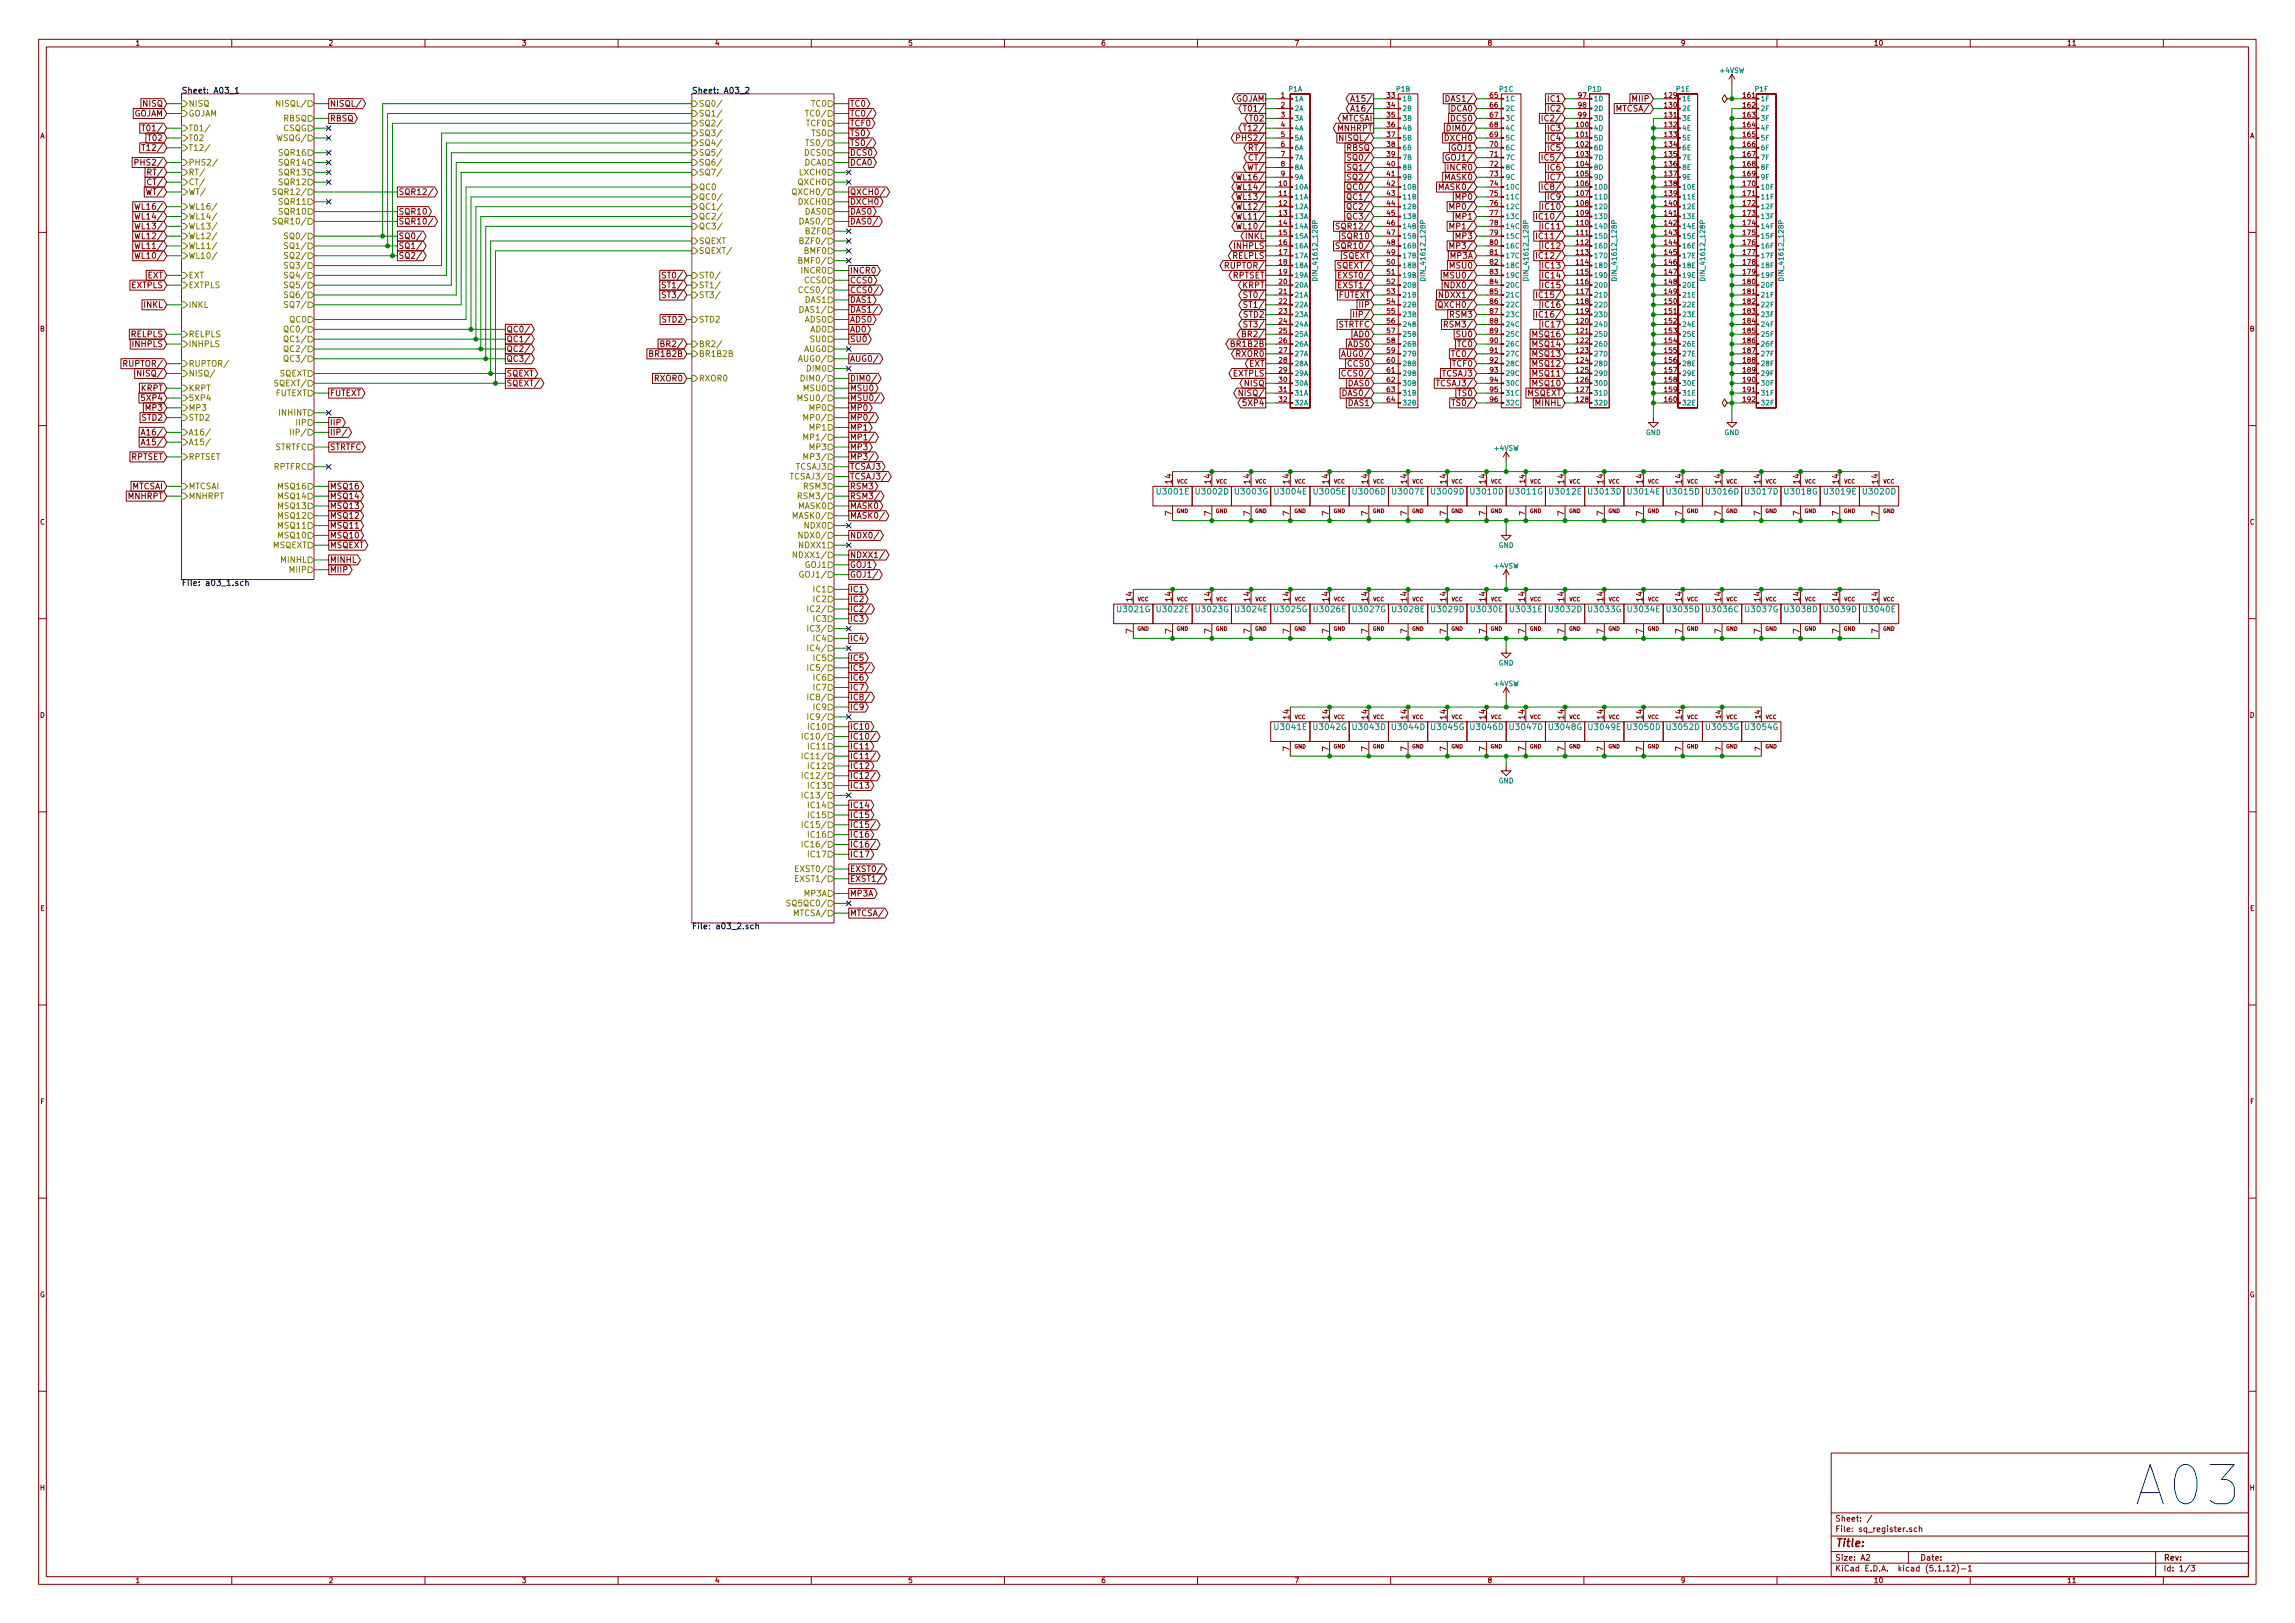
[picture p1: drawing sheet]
<svg xmlns="http://www.w3.org/2000/svg" width="594mm" height="420mm" viewBox="0 0 594 420" stroke-linecap="round" stroke-linejoin="round" font-family="sans-serif">
<defs><g id="words">
<text font-size="14.2" fill="#0000c2" x="554.4" y="389.8">A03</text>
<text font-size="2.8" fill="#840000" x="475" y="400.4">Title:</text>
<g font-size="2.1" fill="#840000">
<text x="37.1" y="27.6">NISQ</text>
<text x="85.3" y="27.6">NISQL/</text>
<text x="220" y="27.6">TC0</text>
<text x="319.6" y="26.3">GOJAM</text>
<text x="323.2" y="28.9">T01/</text>
<text x="350.9" y="26.3">A15/</text>
<text x="350.9" y="28.9">A16/</text>
<text x="375.1" y="26.3">DAS1/</text>
<text x="375.6" y="28.9">DCA0</text>
<text x="400.9" y="26.3">IC1</text>
<text x="400.9" y="28.9">IC2</text>
<text x="418.9" y="28.9">MTCSA/</text>
<text x="422.7" y="26.3">MIIP</text>
<text x="34.5" y="30.1">GOJAM</text>
<text x="38" y="34">T01/</text>
<text x="85.3" y="31.4">RBSQ</text>
<text x="220" y="30.1">TC0/</text>
<text x="220" y="35.2">TS0</text>
<text x="220" y="32.7">TCF0</text>
<text x="323.2" y="34">T12/</text>
<text x="323.7" y="31.4">T02</text>
<text x="346.3" y="34">MNHRPT</text>
<text x="347.2" y="31.4">MTCSAI</text>
<text x="375.7" y="34">DIM0/</text>
<text x="375.7" y="31.4">DCS0</text>
<text x="400.3" y="31.4">IC2/</text>
<text x="400.9" y="34">IC3</text>
<text x="38" y="39">T12/</text>
<text x="38.6" y="36.5">T02</text>
<text x="220" y="37.8">TS0/</text>
<text x="220" y="40.3">DCS0</text>
<text x="321.3" y="36.5">PHS2/</text>
<text x="324" y="41.6">CT/</text>
<text x="324" y="39">RT/</text>
<text x="347.6" y="36.5">NISQL/</text>
<text x="348.6" y="39">RBSQ</text>
<text x="349.9" y="41.6">SQ0/</text>
<text x="374.2" y="36.5">DXCH0</text>
<text x="375.1" y="41.6">GOJ1/</text>
<text x="375.7" y="39">GOJ1</text>
<text x="400.3" y="41.6">IC5/</text>
<text x="400.9" y="39">IC5</text>
<text x="400.9" y="36.5">IC4</text>
<text x="36.1" y="42.8">PHS2/</text>
<text x="38.8" y="45.4">RT/</text>
<text x="38.8" y="47.9">CT/</text>
<text x="220" y="42.8">DCA0</text>
<text x="321.2" y="46.7">WL16/</text>
<text x="323.5" y="44.1">WT/</text>
<text x="349.9" y="44.1">SQ1/</text>
<text x="349.9" y="46.7">SQ2/</text>
<text x="373.9" y="46.7">MASK0</text>
<text x="375" y="44.1">INCR0</text>
<text x="400.9" y="46.7">IC7</text>
<text x="400.9" y="44.1">IC6</text>
<text x="38.4" y="50.5">WT/</text>
<text x="103.1" y="50.5">SQR12/</text>
<text x="220" y="53">DXCH0</text>
<text x="220" y="50.5">QXCH0/</text>
<text x="321.2" y="49.2">WL14/</text>
<text x="321.2" y="51.7">WL13/</text>
<text x="349.7" y="49.2">QC0/</text>
<text x="349.7" y="51.7">QC1/</text>
<text x="373.3" y="49.2">MASK0/</text>
<text x="377" y="51.7">MP0</text>
<text x="400.3" y="49.2">IC8/</text>
<text x="400.9" y="51.7">IC9</text>
<text x="36" y="54.3">WL16/</text>
<text x="36" y="56.8">WL14/</text>
<text x="36" y="59.4">WL13/</text>
<text x="103.1" y="55.5">SQR10</text>
<text x="103.1" y="58.1">SQR10/</text>
<text x="220" y="55.5">DAS0</text>
<text x="220" y="58.1">DAS0/</text>
<text x="321.2" y="54.3">WL12/</text>
<text x="321.2" y="59.4">WL10/</text>
<text x="321.2" y="56.8">WL11/</text>
<text x="347.1" y="59.4">SQR12/</text>
<text x="349.7" y="54.3">QC2/</text>
<text x="349.7" y="56.8">QC3/</text>
<text x="376.4" y="54.3">MP0/</text>
<text x="376.4" y="59.4">MP1/</text>
<text x="377" y="56.8">MP1</text>
<text x="399.1" y="56.8">IC10/</text>
<text x="399.7" y="54.3">IC10</text>
<text x="399.7" y="59.4">IC11</text>
<text x="36" y="61.9">WL12/</text>
<text x="36" y="64.4">WL11/</text>
<text x="103.1" y="64.4">SQ1/</text>
<text x="103.1" y="61.9">SQ0/</text>
<text x="319.6" y="64.4">INHPLS</text>
<text x="322.5" y="61.9">INKL</text>
<text x="347.1" y="64.4">SQR10/</text>
<text x="347.7" y="61.9">SQR10</text>
<text x="376.4" y="64.4">MP3/</text>
<text x="377" y="61.9">MP3</text>
<text x="399.1" y="61.9">IC11/</text>
<text x="399.7" y="64.4">IC12</text>
<text x="36" y="67">WL10/</text>
<text x="103.1" y="67">SQ2/</text>
<text x="220" y="70.8">INCR0</text>
<text x="317.9" y="69.5">RUPTOR/</text>
<text x="319" y="67">RELPLS</text>
<text x="346.9" y="69.5">SQEXT/</text>
<text x="347.5" y="67">SQEXT</text>
<text x="375.5" y="67">MP3A</text>
<text x="375.5" y="69.5">MSU0</text>
<text x="399.1" y="67">IC12/</text>
<text x="399.7" y="69.5">IC13</text>
<text x="34" y="74.6">EXTPLS</text>
<text x="38.1" y="72.1">EXT</text>
<text x="172.4" y="72.1">ST0/</text>
<text x="172.4" y="74.6">ST1/</text>
<text x="172.4" y="77.1">ST3/</text>
<text x="220" y="73.3">CCS0</text>
<text x="220" y="75.9">CCS0/</text>
<text x="319" y="72.1">RPTSET</text>
<text x="321.6" y="74.6">KRPT</text>
<text x="322.9" y="77.1">ST0/</text>
<text x="346.4" y="77.1">FUTEXT</text>
<text x="347.4" y="72.1">EXST0/</text>
<text x="347.4" y="74.6">EXST1/</text>
<text x="373.7" y="77.1">NDXX1/</text>
<text x="374.9" y="72.1">MSU0/</text>
<text x="375.1" y="74.6">NDX0/</text>
<text x="399.1" y="77.1">IC15/</text>
<text x="399.7" y="74.6">IC15</text>
<text x="399.7" y="72.1">IC14</text>
<text x="37.3" y="79.7">INKL</text>
<text x="171.4" y="83.5">STD2</text>
<text x="220" y="80.9">DAS1/</text>
<text x="220" y="78.4">DAS1</text>
<text x="220" y="83.5">ADS0</text>
<text x="322" y="82.2">STD2</text>
<text x="322.9" y="79.7">ST1/</text>
<text x="351.5" y="82.2">IIP/</text>
<text x="352.1" y="79.7">IIP</text>
<text x="373.5" y="79.7">QXCH0/</text>
<text x="375.5" y="82.2">RSM3</text>
<text x="399.1" y="82.2">IC16/</text>
<text x="399.7" y="79.7">IC16</text>
<text x="33.9" y="87.3">RELPLS</text>
<text x="34.5" y="89.8">INHPLS</text>
<text x="131.1" y="86">QC0/</text>
<text x="131.1" y="88.6">QC1/</text>
<text x="172.1" y="89.8">BR2/</text>
<text x="220" y="88.6">SU0</text>
<text x="220" y="86">AD0</text>
<text x="318.9" y="89.8">BR1B2B</text>
<text x="322.6" y="87.3">BR2/</text>
<text x="322.9" y="84.8">ST3/</text>
<text x="346.3" y="84.8">STRTFC</text>
<text x="349" y="89.8">ADS0</text>
<text x="350.4" y="87.3">AD0</text>
<text x="374.9" y="84.8">RSM3/</text>
<text x="377.2" y="87.3">SU0</text>
<text x="377.3" y="89.8">TC0</text>
<text x="397" y="89.8">MSQ14</text>
<text x="397" y="87.3">MSQ16</text>
<text x="399.7" y="84.8">IC17</text>
<text x="32.7" y="94.9">RUPTOR/</text>
<text x="131.1" y="91.1">QC2/</text>
<text x="131.1" y="93.6">QC3/</text>
<text x="168.4" y="92.4">BR1B2B</text>
<text x="220" y="93.6">AUG0/</text>
<text x="320.1" y="92.4">RXOR0</text>
<text x="323.3" y="94.9">EXT</text>
<text x="348.2" y="92.4">AUG0/</text>
<text x="349" y="94.9">CCS0</text>
<text x="376" y="94.9">TCF0</text>
<text x="376.8" y="92.4">TC0/</text>
<text x="397" y="94.9">MSQ12</text>
<text x="397" y="92.4">MSQ13</text>
<text x="36.5" y="97.5">NISQ/</text>
<text x="36.5" y="101.3">KRPT</text>
<text x="131.1" y="97.5">SQEXT</text>
<text x="131.1" y="100">SQEXT/</text>
<text x="169.6" y="98.7">RXOR0</text>
<text x="220" y="98.7">DIM0/</text>
<text x="220" y="101.3">MSU0</text>
<text x="319.2" y="97.5">EXTPLS</text>
<text x="322.2" y="100">NISQ</text>
<text x="348.4" y="97.5">CCS0/</text>
<text x="349" y="100">DAS0</text>
<text x="372.6" y="100">TCSAJ3/</text>
<text x="373.2" y="97.5">TCSAJ3</text>
<text x="397" y="100">MSQ10</text>
<text x="397" y="97.5">MSQ11</text>
<text x="37.1" y="103.8">5XP4</text>
<text x="37.9" y="106.3">MP3</text>
<text x="85.3" y="102.5">FUTEXT</text>
<text x="220" y="103.8">MSU0/</text>
<text x="220" y="106.3">MP0</text>
<text x="321.6" y="102.5">NISQ/</text>
<text x="322.2" y="105.1">5XP4</text>
<text x="348.4" y="102.5">DAS0/</text>
<text x="349" y="105.1">DAS1</text>
<text x="376.9" y="105.1">TS0/</text>
<text x="377.5" y="102.5">TS0</text>
<text x="395.2" y="102.5">MSQEXT</text>
<text x="397.5" y="105.1">MINHL</text>
<text x="36.8" y="108.9">STD2</text>
<text x="37.8" y="112.7">A16/</text>
<text x="85.3" y="110.2">IIP</text>
<text x="85.3" y="112.7">IIP/</text>
<text x="220" y="108.9">MP0/</text>
<text x="220" y="111.4">MP1</text>
<text x="220" y="114">MP1/</text>
<text x="33.9" y="119">RPTSET</text>
<text x="37.8" y="115.2">A15/</text>
<text x="85.3" y="116.5">STRTFC</text>
<text x="220" y="119">MP3/</text>
<text x="220" y="116.5">MP3</text>
<text x="220" y="121.6">TCSAJ3</text>
<text x="220" y="124.1">TCSAJ3/</text>
<text x="303.3" y="125.2" transform="rotate(-90 303.3 125.2)">14</text>
<text x="313.4" y="125.2" transform="rotate(-90 313.4 125.2)">14</text>
<text x="323.6" y="125.2" transform="rotate(-90 323.6 125.2)">14</text>
<text x="333.8" y="125.2" transform="rotate(-90 333.8 125.2)">14</text>
<text x="343.9" y="125.2" transform="rotate(-90 343.9 125.2)">14</text>
<text x="354.1" y="125.2" transform="rotate(-90 354.1 125.2)">14</text>
<text x="364.2" y="125.2" transform="rotate(-90 364.2 125.2)">14</text>
<text x="374.4" y="125.2" transform="rotate(-90 374.4 125.2)">14</text>
<text x="384.6" y="125.2" transform="rotate(-90 384.6 125.2)">14</text>
<text x="404.9" y="125.2" transform="rotate(-90 404.9 125.2)">14</text>
<text x="415" y="125.2" transform="rotate(-90 415 125.2)">14</text>
<text x="425.2" y="125.2" transform="rotate(-90 425.2 125.2)">14</text>
<text x="435.4" y="125.2" transform="rotate(-90 435.4 125.2)">14</text>
<text x="445.5" y="125.2" transform="rotate(-90 445.5 125.2)">14</text>
<text x="455.7" y="125.2" transform="rotate(-90 455.7 125.2)">14</text>
<text x="465.8" y="125.2" transform="rotate(-90 465.8 125.2)">14</text>
<text x="476" y="125.2" transform="rotate(-90 476 125.2)">14</text>
<text x="486.2" y="125.2" transform="rotate(-90 486.2 125.2)">14</text>
<text x="33.2" y="129.2">MNHRPT</text>
<text x="34.1" y="126.7">MTCSAI</text>
<text x="85.3" y="131.7">MSQ13</text>
<text x="85.3" y="129.2">MSQ14</text>
<text x="85.3" y="126.7">MSQ16</text>
<text x="220" y="126.7">RSM3</text>
<text x="220" y="129.2">RSM3/</text>
<text x="220" y="131.7">MASK0</text>
<text x="85.3" y="136.8">MSQ11</text>
<text x="85.3" y="134.3">MSQ12</text>
<text x="220" y="134.3">MASK0/</text>
<text x="303.3" y="133.5" transform="rotate(-90 303.3 133.5)">7</text>
<text x="313.4" y="133.5" transform="rotate(-90 313.4 133.5)">7</text>
<text x="323.6" y="133.5" transform="rotate(-90 323.6 133.5)">7</text>
<text x="333.8" y="133.5" transform="rotate(-90 333.8 133.5)">7</text>
<text x="343.9" y="133.5" transform="rotate(-90 343.9 133.5)">7</text>
<text x="354.1" y="133.5" transform="rotate(-90 354.1 133.5)">7</text>
<text x="364.2" y="133.5" transform="rotate(-90 364.2 133.5)">7</text>
<text x="374.4" y="133.5" transform="rotate(-90 374.4 133.5)">7</text>
<text x="384.6" y="133.5" transform="rotate(-90 384.6 133.5)">7</text>
<text x="404.9" y="133.5" transform="rotate(-90 404.9 133.5)">7</text>
<text x="415" y="133.5" transform="rotate(-90 415 133.5)">7</text>
<text x="425.2" y="133.5" transform="rotate(-90 425.2 133.5)">7</text>
<text x="435.4" y="133.5" transform="rotate(-90 435.4 133.5)">7</text>
<text x="445.5" y="133.5" transform="rotate(-90 445.5 133.5)">7</text>
<text x="455.7" y="133.5" transform="rotate(-90 455.7 133.5)">7</text>
<text x="465.8" y="133.5" transform="rotate(-90 465.8 133.5)">7</text>
<text x="476" y="133.5" transform="rotate(-90 476 133.5)">7</text>
<text x="486.2" y="133.5" transform="rotate(-90 486.2 133.5)">7</text>
<text x="85.3" y="141.9">MSQEXT</text>
<text x="85.3" y="139.4">MSQ10</text>
<text x="220" y="139.4">NDX0/</text>
<text x="85.3" y="148.3">MIIP</text>
<text x="85.3" y="145.7">MINHL</text>
<text x="220" y="147">GOJ1</text>
<text x="220" y="144.4">NDXX1/</text>
<text x="220" y="149.5">GOJ1/</text>
<text x="220" y="153.3">IC1</text>
<text x="220" y="155.9">IC2</text>
<text x="293.1" y="155.6" transform="rotate(-90 293.1 155.6)">14</text>
<text x="303.3" y="155.6" transform="rotate(-90 303.3 155.6)">14</text>
<text x="313.4" y="155.6" transform="rotate(-90 313.4 155.6)">14</text>
<text x="323.6" y="155.6" transform="rotate(-90 323.6 155.6)">14</text>
<text x="333.8" y="155.6" transform="rotate(-90 333.8 155.6)">14</text>
<text x="343.9" y="155.6" transform="rotate(-90 343.9 155.6)">14</text>
<text x="354.1" y="155.6" transform="rotate(-90 354.1 155.6)">14</text>
<text x="364.2" y="155.6" transform="rotate(-90 364.2 155.6)">14</text>
<text x="374.4" y="155.6" transform="rotate(-90 374.4 155.6)">14</text>
<text x="384.6" y="155.6" transform="rotate(-90 384.6 155.6)">14</text>
<text x="394.7" y="155.6" transform="rotate(-90 394.7 155.6)">14</text>
<text x="404.9" y="155.6" transform="rotate(-90 404.9 155.6)">14</text>
<text x="415" y="155.6" transform="rotate(-90 415 155.6)">14</text>
<text x="425.2" y="155.6" transform="rotate(-90 425.2 155.6)">14</text>
<text x="435.4" y="155.6" transform="rotate(-90 435.4 155.6)">14</text>
<text x="445.5" y="155.6" transform="rotate(-90 445.5 155.6)">14</text>
<text x="455.7" y="155.6" transform="rotate(-90 455.7 155.6)">14</text>
<text x="465.8" y="155.6" transform="rotate(-90 465.8 155.6)">14</text>
<text x="476" y="155.6" transform="rotate(-90 476 155.6)">14</text>
<text x="486.2" y="155.6" transform="rotate(-90 486.2 155.6)">14</text>
<text x="220" y="158.4">IC2/</text>
<text x="220" y="161">IC3</text>
<text x="220" y="166">IC4</text>
<text x="293.1" y="163.9" transform="rotate(-90 293.1 163.9)">7</text>
<text x="303.3" y="163.9" transform="rotate(-90 303.3 163.9)">7</text>
<text x="313.4" y="163.9" transform="rotate(-90 313.4 163.9)">7</text>
<text x="323.6" y="163.9" transform="rotate(-90 323.6 163.9)">7</text>
<text x="333.8" y="163.9" transform="rotate(-90 333.8 163.9)">7</text>
<text x="343.9" y="163.9" transform="rotate(-90 343.9 163.9)">7</text>
<text x="354.1" y="163.9" transform="rotate(-90 354.1 163.9)">7</text>
<text x="364.2" y="163.9" transform="rotate(-90 364.2 163.9)">7</text>
<text x="374.4" y="163.9" transform="rotate(-90 374.4 163.9)">7</text>
<text x="384.6" y="163.9" transform="rotate(-90 384.6 163.9)">7</text>
<text x="394.7" y="163.9" transform="rotate(-90 394.7 163.9)">7</text>
<text x="404.9" y="163.9" transform="rotate(-90 404.9 163.9)">7</text>
<text x="415" y="163.9" transform="rotate(-90 415 163.9)">7</text>
<text x="425.2" y="163.9" transform="rotate(-90 425.2 163.9)">7</text>
<text x="435.4" y="163.9" transform="rotate(-90 435.4 163.9)">7</text>
<text x="445.5" y="163.9" transform="rotate(-90 445.5 163.9)">7</text>
<text x="455.7" y="163.9" transform="rotate(-90 455.7 163.9)">7</text>
<text x="465.8" y="163.9" transform="rotate(-90 465.8 163.9)">7</text>
<text x="476" y="163.9" transform="rotate(-90 476 163.9)">7</text>
<text x="486.2" y="163.9" transform="rotate(-90 486.2 163.9)">7</text>
<text x="220" y="173.7">IC5/</text>
<text x="220" y="171.1">IC5</text>
<text x="220" y="176.2">IC6</text>
<text x="220" y="178.7">IC7</text>
<text x="220" y="183.8">IC9</text>
<text x="220" y="181.3">IC8/</text>
<text x="220" y="191.4">IC10/</text>
<text x="220" y="188.9">IC10</text>
<text x="333.8" y="186.1" transform="rotate(-90 333.8 186.1)">14</text>
<text x="343.9" y="186.1" transform="rotate(-90 343.9 186.1)">14</text>
<text x="354.1" y="186.1" transform="rotate(-90 354.1 186.1)">14</text>
<text x="364.2" y="186.1" transform="rotate(-90 364.2 186.1)">14</text>
<text x="374.4" y="186.1" transform="rotate(-90 374.4 186.1)">14</text>
<text x="384.6" y="186.1" transform="rotate(-90 384.6 186.1)">14</text>
<text x="394.7" y="186.1" transform="rotate(-90 394.7 186.1)">14</text>
<text x="404.9" y="186.1" transform="rotate(-90 404.9 186.1)">14</text>
<text x="415" y="186.1" transform="rotate(-90 415 186.1)">14</text>
<text x="425.2" y="186.1" transform="rotate(-90 425.2 186.1)">14</text>
<text x="435.4" y="186.1" transform="rotate(-90 435.4 186.1)">14</text>
<text x="220" y="196.5">IC11/</text>
<text x="220" y="194">IC11</text>
<text x="333.8" y="194.4" transform="rotate(-90 333.8 194.4)">7</text>
<text x="343.9" y="194.4" transform="rotate(-90 343.9 194.4)">7</text>
<text x="354.1" y="194.4" transform="rotate(-90 354.1 194.4)">7</text>
<text x="364.2" y="194.4" transform="rotate(-90 364.2 194.4)">7</text>
<text x="374.4" y="194.4" transform="rotate(-90 374.4 194.4)">7</text>
<text x="384.6" y="194.4" transform="rotate(-90 384.6 194.4)">7</text>
<text x="394.7" y="194.4" transform="rotate(-90 394.7 194.4)">7</text>
<text x="404.9" y="194.4" transform="rotate(-90 404.9 194.4)">7</text>
<text x="415" y="194.4" transform="rotate(-90 415 194.4)">7</text>
<text x="425.2" y="194.4" transform="rotate(-90 425.2 194.4)">7</text>
<text x="435.4" y="194.4" transform="rotate(-90 435.4 194.4)">7</text>
<text x="220" y="199.1">IC12</text>
<text x="220" y="201.6">IC12/</text>
<text x="220" y="204.1">IC13</text>
<text x="220" y="209.2">IC14</text>
<text x="220" y="211.8">IC15</text>
<text x="220" y="214.3">IC15/</text>
<text x="220" y="216.8">IC16</text>
<text x="220" y="219.4">IC16/</text>
<text x="220" y="221.9">IC17</text>
<text x="220" y="225.7">EXST0/</text>
<text x="220" y="228.3">EXST1/</text>
<text x="220" y="232.1">MP3A</text>
<text x="220" y="237.2">MTCSA/</text>
<text x="475" y="393.9">Sheet: /</text>
<text x="475" y="396.6">File: sq_register.sch</text>
<text x="475" y="406.8">KiCad E.D.A. kicad (5.1.12)-1</text>
<text x="475" y="404">Size: A2</text>
<text x="497" y="404">Date:</text>
<text x="560" y="404">Rev:</text>
<text x="560" y="406.8">Id: 1/3</text>
</g>
<g font-size="2.1">
<text x="47" y="24.2">Sheet: A03_1</text>
<text x="179.1" y="24.2">Sheet: A03_2</text>
<text x="47" y="151.7">File: a03_1.sch</text>
<text x="179.1" y="240.6">File: a03_2.sch</text>
</g>
<g font-size="2.1" fill="#848400">
<text x="48.8" y="27.6">NISQ</text>
<text x="72.4" y="27.6">NISQL/</text>
<text x="180.8" y="27.6">SQ0/</text>
<text x="210.1" y="27.6">TC0</text>
<text x="48.8" y="30.1">GOJAM</text>
<text x="48.8" y="34">T01/</text>
<text x="73.3" y="34">CSQG</text>
<text x="73.4" y="31.4">RBSQ</text>
<text x="180.8" y="35.2">SQ3/</text>
<text x="180.8" y="30.1">SQ1/</text>
<text x="180.8" y="32.7">SQ2/</text>
<text x="208.8" y="32.7">TCF0</text>
<text x="209.5" y="30.1">TC0/</text>
<text x="210.2" y="35.2">TS0</text>
<text x="48.8" y="39">T12/</text>
<text x="48.8" y="36.5">T02</text>
<text x="72.2" y="36.5">WSQG/</text>
<text x="72.5" y="40.3">SQR16</text>
<text x="180.8" y="40.3">SQ5/</text>
<text x="180.8" y="37.8">SQ4/</text>
<text x="208.5" y="40.3">DCS0</text>
<text x="209.7" y="37.8">TS0/</text>
<text x="48.8" y="45.4">RT/</text>
<text x="48.8" y="47.9">CT/</text>
<text x="48.8" y="42.8">PHS2/</text>
<text x="72.5" y="42.8">SQR14</text>
<text x="72.5" y="45.4">SQR13</text>
<text x="72.5" y="47.9">SQR12</text>
<text x="180.8" y="42.8">SQ6/</text>
<text x="180.8" y="45.4">SQ7/</text>
<text x="206.8" y="47.9">QXCH0</text>
<text x="207.2" y="45.4">LXCH0</text>
<text x="208.4" y="42.8">DCA0</text>
<text x="48.8" y="50.5">WT/</text>
<text x="72" y="50.5">SQR12/</text>
<text x="72.5" y="53">SQR11</text>
<text x="180.8" y="51.7">QC0/</text>
<text x="180.8" y="49.2">QC0</text>
<text x="206.2" y="50.5">QXCH0/</text>
<text x="206.9" y="53">DXCH0</text>
<text x="48.8" y="54.3">WL16/</text>
<text x="48.8" y="56.8">WL14/</text>
<text x="48.8" y="59.4">WL13/</text>
<text x="72" y="58.1">SQR10/</text>
<text x="72.5" y="55.5">SQR10</text>
<text x="180.8" y="54.3">QC1/</text>
<text x="180.8" y="59.4">QC3/</text>
<text x="180.8" y="56.8">QC2/</text>
<text x="207.9" y="58.1">DAS0/</text>
<text x="208.5" y="55.5">DAS0</text>
<text x="48.8" y="61.9">WL12/</text>
<text x="48.8" y="64.4">WL11/</text>
<text x="74.7" y="61.9">SQ0/</text>
<text x="74.7" y="64.4">SQ1/</text>
<text x="180.8" y="65.7">SQEXT/</text>
<text x="180.8" y="63.2">SQEXT</text>
<text x="208.2" y="63.2">BZF0/</text>
<text x="208.4" y="65.7">BMF0</text>
<text x="208.8" y="60.6">BZF0</text>
<text x="48.8" y="67">WL10/</text>
<text x="74.7" y="67">SQ2/</text>
<text x="74.7" y="69.5">SQ3/</text>
<text x="207.7" y="68.2">BMF0/</text>
<text x="207.7" y="70.8">INCR0</text>
<text x="48.8" y="72.1">EXT</text>
<text x="48.8" y="74.6">EXTPLS</text>
<text x="74.7" y="72.1">SQ4/</text>
<text x="74.7" y="74.6">SQ5/</text>
<text x="74.7" y="77.1">SQ6/</text>
<text x="180.8" y="72.1">ST0/</text>
<text x="180.8" y="74.6">ST1/</text>
<text x="180.8" y="77.1">ST3/</text>
<text x="207.9" y="75.9">CCS0/</text>
<text x="208.5" y="73.3">CCS0</text>
<text x="48.8" y="79.7">INKL</text>
<text x="74.7" y="79.7">SQ7/</text>
<text x="75.1" y="83.5">QC0</text>
<text x="180.8" y="83.5">STD2</text>
<text x="207.9" y="80.9">DAS1/</text>
<text x="208.5" y="78.4">DAS1</text>
<text x="208.5" y="83.5">ADS0</text>
<text x="48.8" y="89.8">INHPLS</text>
<text x="48.8" y="87.3">RELPLS</text>
<text x="74.5" y="86">QC0/</text>
<text x="74.5" y="88.6">QC1/</text>
<text x="180.8" y="89.8">BR2/</text>
<text x="209.9" y="86">AD0</text>
<text x="210" y="88.6">SU0</text>
<text x="48.8" y="94.9">RUPTOR/</text>
<text x="74.5" y="91.1">QC2/</text>
<text x="74.5" y="93.6">QC3/</text>
<text x="180.8" y="92.4">BR1B2B</text>
<text x="207.6" y="93.6">AUG0/</text>
<text x="208.2" y="91.1">AUG0</text>
<text x="48.8" y="101.3">KRPT</text>
<text x="48.8" y="97.5">NISQ/</text>
<text x="71.7" y="100">SQEXT/</text>
<text x="72.3" y="97.5">SQEXT</text>
<text x="180.8" y="98.7">RXOR0</text>
<text x="208.2" y="101.3">MSU0</text>
<text x="208.5" y="98.7">DIM0/</text>
<text x="209" y="96.2">DIM0</text>
<text x="48.8" y="103.8">5XP4</text>
<text x="48.8" y="106.3">MP3</text>
<text x="71.2" y="102.5">FUTEXT</text>
<text x="72.4" y="107.6">INHINT</text>
<text x="207.6" y="103.8">MSU0/</text>
<text x="209.8" y="106.3">MP0</text>
<text x="48.8" y="108.9">STD2</text>
<text x="48.8" y="112.7">A16/</text>
<text x="76.3" y="112.7">IIP/</text>
<text x="76.9" y="110.2">IIP</text>
<text x="209.2" y="114">MP1/</text>
<text x="209.2" y="108.9">MP0/</text>
<text x="209.8" y="111.4">MP1</text>
<text x="48.8" y="119">RPTSET</text>
<text x="48.8" y="115.2">A15/</text>
<text x="71.1" y="116.5">STRTFC</text>
<text x="209.2" y="119">MP3/</text>
<text x="209.8" y="116.5">MP3</text>
<text x="70.9" y="121.6">RPTFRC</text>
<text x="205.4" y="124.1">TCSAJ3/</text>
<text x="206" y="121.6">TCSAJ3</text>
<text x="48.8" y="126.7">MTCSAI</text>
<text x="48.8" y="129.2">MNHRPT</text>
<text x="72.3" y="126.7">MSQ16</text>
<text x="72.3" y="129.2">MSQ14</text>
<text x="72.3" y="131.7">MSQ13</text>
<text x="206.7" y="131.7">MASK0</text>
<text x="207.6" y="129.2">RSM3/</text>
<text x="208.2" y="126.7">RSM3</text>
<text x="72.3" y="136.8">MSQ11</text>
<text x="72.3" y="134.3">MSQ12</text>
<text x="206.1" y="134.3">MASK0/</text>
<text x="208.5" y="136.8">NDX0</text>
<text x="70.5" y="141.9">MSQEXT</text>
<text x="72.3" y="139.4">MSQ10</text>
<text x="207" y="141.9">NDXX1</text>
<text x="207.9" y="139.4">NDX0/</text>
<text x="72.8" y="145.7">MINHL</text>
<text x="75.1" y="148.3">MIIP</text>
<text x="206.5" y="144.4">NDXX1/</text>
<text x="207.9" y="149.5">GOJ1/</text>
<text x="208.5" y="147">GOJ1</text>
<text x="210.8" y="153.3">IC1</text>
<text x="210.8" y="155.9">IC2</text>
<text x="210.2" y="158.4">IC2/</text>
<text x="210.8" y="161">IC3</text>
<text x="210.2" y="163.5">IC3/</text>
<text x="210.8" y="166">IC4</text>
<text x="210.2" y="168.6">IC4/</text>
<text x="210.2" y="173.7">IC5/</text>
<text x="210.8" y="171.1">IC5</text>
<text x="210.8" y="176.2">IC6</text>
<text x="210.8" y="178.7">IC7</text>
<text x="210.2" y="181.3">IC8/</text>
<text x="210.8" y="183.8">IC9</text>
<text x="209" y="191.4">IC10/</text>
<text x="209.7" y="188.9">IC10</text>
<text x="210.2" y="186.4">IC9/</text>
<text x="209" y="196.5">IC11/</text>
<text x="209.7" y="194">IC11</text>
<text x="209" y="201.6">IC12/</text>
<text x="209.7" y="199.1">IC12</text>
<text x="209" y="206.7">IC13/</text>
<text x="209.7" y="204.1">IC13</text>
<text x="209.7" y="209.2">IC14</text>
<text x="209" y="214.3">IC15/</text>
<text x="209.7" y="211.8">IC15</text>
<text x="209" y="219.4">IC16/</text>
<text x="209.7" y="216.8">IC16</text>
<text x="209.7" y="221.9">IC17</text>
<text x="206.8" y="225.7">EXST0/</text>
<text x="206.8" y="228.3">EXST1/</text>
<text x="208.2" y="232.1">MP3A</text>
<text x="204.9" y="234.6">SQ5QC0/</text>
<text x="206" y="237.2">MTCSA/</text>
</g>
<g font-size="2.1" fill="#008484">
<text x="299.7" y="128">U3001E</text>
<text x="309.8" y="128">U3002D</text>
<text x="319.9" y="128">U3003G</text>
<text x="330.2" y="128">U3004E</text>
<text x="340.3" y="128">U3005E</text>
<text x="350.4" y="128">U3006D</text>
<text x="360.7" y="128">U3007E</text>
<text x="370.8" y="128">U3009D</text>
<text x="380.9" y="128">U3010D</text>
<text x="391" y="128">U3011G</text>
<text x="401.3" y="128">U3012E</text>
<text x="411.4" y="128">U3013D</text>
<text x="421.6" y="128">U3014E</text>
<text x="431.7" y="128">U3015D</text>
<text x="441.9" y="128">U3016D</text>
<text x="452" y="128">U3017D</text>
<text x="462.2" y="128">U3018G</text>
<text x="472.4" y="128">U3019E</text>
<text x="482.5" y="128">U3020D</text>
<text x="289.4" y="158.5">U3021G</text>
<text x="299.7" y="158.5">U3022E</text>
<text x="309.8" y="158.5">U3023G</text>
<text x="320" y="158.5">U3024E</text>
<text x="330.1" y="158.5">U3025G</text>
<text x="340.3" y="158.5">U3026E</text>
<text x="350.4" y="158.5">U3027G</text>
<text x="360.7" y="158.5">U3028E</text>
<text x="370.8" y="158.5">U3029D</text>
<text x="381" y="158.5">U3030E</text>
<text x="391.1" y="158.5">U3031E</text>
<text x="401.2" y="158.5">U3032D</text>
<text x="411.4" y="158.5">U3033G</text>
<text x="421.6" y="158.5">U3034E</text>
<text x="431.7" y="158.5">U3035D</text>
<text x="441.9" y="158.5">U3036C</text>
<text x="452" y="158.5">U3037G</text>
<text x="462.2" y="158.5">U3038D</text>
<text x="472.4" y="158.5">U3039D</text>
<text x="482.6" y="158.5">U3040E</text>
<text x="330.2" y="189">U3041E</text>
<text x="340.2" y="189">U3042G</text>
<text x="350.4" y="189">U3043D</text>
<text x="360.6" y="189">U3044D</text>
<text x="370.7" y="189">U3045G</text>
<text x="380.9" y="189">U3046D</text>
<text x="391.1" y="189">U3047D</text>
<text x="401.2" y="189">U3048G</text>
<text x="411.5" y="189">U3049E</text>
<text x="421.6" y="189">U3050D</text>
<text x="431.7" y="189">U3052D</text>
<text x="441.8" y="189">U3053G</text>
<text x="452" y="189">U3054G</text>
</g>
<g font-size="1.8" fill="#840000">
<text x="35" y="11.8">1</text>
<text x="85" y="11.8">2</text>
<text x="135" y="11.8">3</text>
<text x="185" y="11.8">4</text>
<text x="235" y="11.8">5</text>
<text x="285" y="11.8">6</text>
<text x="335" y="11.8">7</text>
<text x="385" y="11.8">8</text>
<text x="435" y="11.8">9</text>
<text x="485" y="11.8">10</text>
<text x="535" y="11.8">11</text>
<text x="331.6" y="25.3">1</text>
<text x="331.6" y="27.9">2</text>
<text x="359.1" y="25.3">33</text>
<text x="359.1" y="27.9">34</text>
<text x="385.7" y="25.3">65</text>
<text x="385.7" y="27.9">66</text>
<text x="408.6" y="25.3">97</text>
<text x="408.6" y="27.9">98</text>
<text x="431" y="27.9">130</text>
<text x="431" y="25.3">129</text>
<text x="451.3" y="25.3">161</text>
<text x="451.3" y="27.9">162</text>
<text x="10.4" y="35.8">A</text>
<text x="331.6" y="30.4">3</text>
<text x="331.6" y="32.9">4</text>
<text x="331.6" y="35.5">5</text>
<text x="359.1" y="30.4">35</text>
<text x="359.1" y="32.9">36</text>
<text x="359.1" y="35.5">37</text>
<text x="385.7" y="30.4">67</text>
<text x="385.7" y="32.9">68</text>
<text x="385.7" y="35.5">69</text>
<text x="408.1" y="32.9">100</text>
<text x="408.1" y="35.5">101</text>
<text x="408.6" y="30.4">99</text>
<text x="431" y="30.4">131</text>
<text x="431" y="32.9">132</text>
<text x="431" y="35.5">133</text>
<text x="451.3" y="30.4">163</text>
<text x="451.3" y="32.9">164</text>
<text x="451.3" y="35.5">165</text>
<text x="582.4" y="35.8">A</text>
<text x="331.6" y="38">6</text>
<text x="331.6" y="40.6">7</text>
<text x="359.1" y="38">38</text>
<text x="359.1" y="40.6">39</text>
<text x="385.7" y="38">70</text>
<text x="385.7" y="40.6">71</text>
<text x="408.1" y="38">102</text>
<text x="408.1" y="40.6">103</text>
<text x="431" y="38">134</text>
<text x="431" y="40.6">135</text>
<text x="451.3" y="38">166</text>
<text x="451.3" y="40.6">167</text>
<text x="331.6" y="43.1">8</text>
<text x="331.6" y="45.6">9</text>
<text x="359.1" y="43.1">40</text>
<text x="359.1" y="45.6">41</text>
<text x="385.7" y="43.1">72</text>
<text x="385.7" y="45.6">73</text>
<text x="408.1" y="43.1">104</text>
<text x="408.1" y="45.6">105</text>
<text x="431" y="43.1">136</text>
<text x="431" y="45.6">137</text>
<text x="451.3" y="43.1">168</text>
<text x="451.3" y="45.6">169</text>
<text x="331.1" y="48.2">10</text>
<text x="331.1" y="50.7">11</text>
<text x="331.1" y="53.3">12</text>
<text x="359.1" y="48.2">42</text>
<text x="359.1" y="50.7">43</text>
<text x="359.1" y="53.3">44</text>
<text x="385.7" y="48.2">74</text>
<text x="385.7" y="50.7">75</text>
<text x="385.7" y="53.3">76</text>
<text x="408.1" y="48.2">106</text>
<text x="408.1" y="50.7">107</text>
<text x="408.1" y="53.3">108</text>
<text x="431" y="53.3">140</text>
<text x="431" y="48.2">138</text>
<text x="431" y="50.7">139</text>
<text x="451.3" y="48.2">170</text>
<text x="451.3" y="50.7">171</text>
<text x="451.3" y="53.3">172</text>
<text x="331.1" y="55.8">13</text>
<text x="331.1" y="58.3">14</text>
<text x="359.1" y="55.8">45</text>
<text x="359.1" y="58.3">46</text>
<text x="385.7" y="55.8">77</text>
<text x="385.7" y="58.3">78</text>
<text x="408.1" y="58.3">110</text>
<text x="408.1" y="55.8">109</text>
<text x="431" y="55.8">141</text>
<text x="431" y="58.3">142</text>
<text x="451.3" y="55.8">173</text>
<text x="451.3" y="58.3">174</text>
<text x="331.1" y="60.9">15</text>
<text x="331.1" y="63.4">16</text>
<text x="331.1" y="66">17</text>
<text x="359.1" y="60.9">47</text>
<text x="359.1" y="63.4">48</text>
<text x="359.1" y="66">49</text>
<text x="385.7" y="63.4">80</text>
<text x="385.7" y="66">81</text>
<text x="385.7" y="60.9">79</text>
<text x="408.1" y="60.9">111</text>
<text x="408.1" y="63.4">112</text>
<text x="408.1" y="66">113</text>
<text x="431" y="60.9">143</text>
<text x="431" y="63.4">144</text>
<text x="431" y="66">145</text>
<text x="451.3" y="60.9">175</text>
<text x="451.3" y="63.4">176</text>
<text x="451.3" y="66">177</text>
<text x="331.1" y="68.5">18</text>
<text x="331.1" y="71">19</text>
<text x="359.1" y="68.5">50</text>
<text x="359.1" y="71">51</text>
<text x="385.7" y="68.5">82</text>
<text x="385.7" y="71">83</text>
<text x="408.1" y="68.5">114</text>
<text x="408.1" y="71">115</text>
<text x="431" y="68.5">146</text>
<text x="431" y="71">147</text>
<text x="451.3" y="68.5">178</text>
<text x="451.3" y="71">179</text>
<text x="331.1" y="73.6">20</text>
<text x="331.1" y="76.1">21</text>
<text x="359.1" y="73.6">52</text>
<text x="359.1" y="76.1">53</text>
<text x="385.7" y="73.6">84</text>
<text x="385.7" y="76.1">85</text>
<text x="408.1" y="73.6">116</text>
<text x="408.1" y="76.1">117</text>
<text x="431" y="73.6">148</text>
<text x="431" y="76.1">149</text>
<text x="451.3" y="73.6">180</text>
<text x="451.3" y="76.1">181</text>
<text x="331.1" y="78.7">22</text>
<text x="331.1" y="81.2">23</text>
<text x="331.1" y="83.7">24</text>
<text x="359.1" y="78.7">54</text>
<text x="359.1" y="81.2">55</text>
<text x="359.1" y="83.7">56</text>
<text x="385.7" y="78.7">86</text>
<text x="385.7" y="81.2">87</text>
<text x="385.7" y="83.7">88</text>
<text x="408.1" y="83.7">120</text>
<text x="408.1" y="78.7">118</text>
<text x="408.1" y="81.2">119</text>
<text x="431" y="78.7">150</text>
<text x="431" y="81.2">151</text>
<text x="431" y="83.7">152</text>
<text x="451.3" y="78.7">182</text>
<text x="451.3" y="81.2">183</text>
<text x="451.3" y="83.7">184</text>
<text x="10.4" y="85.8">B</text>
<text x="331.1" y="86.3">25</text>
<text x="331.1" y="88.8">26</text>
<text x="359.1" y="86.3">57</text>
<text x="359.1" y="88.8">58</text>
<text x="385.7" y="88.8">90</text>
<text x="385.7" y="86.3">89</text>
<text x="408.1" y="86.3">121</text>
<text x="408.1" y="88.8">122</text>
<text x="431" y="86.3">153</text>
<text x="431" y="88.8">154</text>
<text x="451.3" y="86.3">185</text>
<text x="451.3" y="88.8">186</text>
<text x="582.4" y="85.8">B</text>
<text x="331.1" y="91.4">27</text>
<text x="331.1" y="93.9">28</text>
<text x="359.1" y="93.9">60</text>
<text x="359.1" y="91.4">59</text>
<text x="385.7" y="91.4">91</text>
<text x="385.7" y="93.9">92</text>
<text x="408.1" y="91.4">123</text>
<text x="408.1" y="93.9">124</text>
<text x="431" y="91.4">155</text>
<text x="431" y="93.9">156</text>
<text x="451.3" y="91.4">187</text>
<text x="451.3" y="93.9">188</text>
<text x="331.1" y="99">30</text>
<text x="331.1" y="101.5">31</text>
<text x="331.1" y="96.4">29</text>
<text x="359.1" y="96.4">61</text>
<text x="359.1" y="99">62</text>
<text x="359.1" y="101.5">63</text>
<text x="385.7" y="96.4">93</text>
<text x="385.7" y="99">94</text>
<text x="385.7" y="101.5">95</text>
<text x="408.1" y="96.4">125</text>
<text x="408.1" y="99">126</text>
<text x="408.1" y="101.5">127</text>
<text x="431" y="96.4">157</text>
<text x="431" y="99">158</text>
<text x="431" y="101.5">159</text>
<text x="451.3" y="99">190</text>
<text x="451.3" y="101.5">191</text>
<text x="451.3" y="96.4">189</text>
<text x="331.1" y="104.1">32</text>
<text x="359.1" y="104.1">64</text>
<text x="385.7" y="104.1">96</text>
<text x="408.1" y="104.1">128</text>
<text x="431" y="104.1">160</text>
<text x="451.3" y="104.1">192</text>
<text x="394.7" y="125" transform="rotate(-90 394.7 125)">14</text>
<text x="10.4" y="135.8">C</text>
<text x="394.7" y="133.4" transform="rotate(-90 394.7 133.4)">7</text>
<text x="582.4" y="135.8">C</text>
<text x="10.4" y="185.8">D</text>
<text x="445.5" y="185.9" transform="rotate(-90 445.5 185.9)">14</text>
<text x="455.7" y="185.9" transform="rotate(-90 455.7 185.9)">14</text>
<text x="582.4" y="185.8">D</text>
<text x="445.5" y="194.3" transform="rotate(-90 445.5 194.3)">7</text>
<text x="455.7" y="194.3" transform="rotate(-90 455.7 194.3)">7</text>
<text x="10.4" y="235.8">E</text>
<text x="582.4" y="235.8">E</text>
<text x="10.5" y="285.8">F</text>
<text x="582.5" y="285.8">F</text>
<text x="10.3" y="335.8">G</text>
<text x="582.3" y="335.8">G</text>
<text x="10.4" y="385.8">H</text>
<text x="582.4" y="385.8">H</text>
<text x="35" y="409.8">1</text>
<text x="85" y="409.8">2</text>
<text x="135" y="409.8">3</text>
<text x="185" y="409.8">4</text>
<text x="235" y="409.8">5</text>
<text x="285" y="409.8">6</text>
<text x="335" y="409.8">7</text>
<text x="385" y="409.8">8</text>
<text x="435" y="409.8">9</text>
<text x="485" y="409.8">10</text>
<text x="535" y="409.8">11</text>
</g>
<g font-size="1.8" fill="#008484">
<text x="333.6" y="23.7">P1A</text>
<text x="361.5" y="23.7">P1B</text>
<text x="388.2" y="23.7">P1C</text>
<text x="411" y="23.7">P1D</text>
<text x="433.9" y="23.7">P1E</text>
<text x="445.3" y="18.9">+4VSW</text>
<text x="454.3" y="23.7">P1F</text>
<text x="335" y="26.2">1A</text>
<text x="335" y="28.7">2A</text>
<text x="363" y="26.2">1B</text>
<text x="363" y="28.7">2B</text>
<text x="389.6" y="26.2">1C</text>
<text x="389.6" y="28.7">2C</text>
<text x="412.5" y="26.2">1D</text>
<text x="412.5" y="28.7">2D</text>
<text x="435.4" y="28.7">2E</text>
<text x="435.4" y="26.2">1E</text>
<text x="455.7" y="26.2">1F</text>
<text x="455.7" y="28.7">2F</text>
<text x="335" y="31.3">3A</text>
<text x="335" y="33.8">4A</text>
<text x="363" y="31.3">3B</text>
<text x="363" y="33.8">4B</text>
<text x="389.6" y="31.3">3C</text>
<text x="389.6" y="33.8">4C</text>
<text x="412.5" y="31.3">3D</text>
<text x="412.5" y="33.8">4D</text>
<text x="435.4" y="31.3">3E</text>
<text x="435.4" y="33.8">4E</text>
<text x="455.7" y="31.3">3F</text>
<text x="455.7" y="33.8">4F</text>
<text x="335" y="36.4">5A</text>
<text x="335" y="38.9">6A</text>
<text x="335" y="41.4">7A</text>
<text x="363" y="36.4">5B</text>
<text x="363" y="38.9">6B</text>
<text x="363" y="41.4">7B</text>
<text x="389.6" y="38.9">6C</text>
<text x="389.6" y="41.4">7C</text>
<text x="389.6" y="36.4">5C</text>
<text x="412.5" y="36.4">5D</text>
<text x="412.5" y="38.9">6D</text>
<text x="412.5" y="41.4">7D</text>
<text x="435.4" y="36.4">5E</text>
<text x="435.4" y="38.9">6E</text>
<text x="435.4" y="41.4">7E</text>
<text x="455.7" y="36.4">5F</text>
<text x="455.7" y="38.9">6F</text>
<text x="455.7" y="41.4">7F</text>
<text x="335" y="44">8A</text>
<text x="335" y="46.5">9A</text>
<text x="363" y="44">8B</text>
<text x="363" y="46.5">9B</text>
<text x="389.6" y="44">8C</text>
<text x="389.6" y="46.5">9C</text>
<text x="412.5" y="44">8D</text>
<text x="412.5" y="46.5">9D</text>
<text x="435.4" y="44">8E</text>
<text x="435.4" y="46.5">9E</text>
<text x="455.7" y="44">8F</text>
<text x="455.7" y="46.5">9F</text>
<text x="335" y="49.1">10A</text>
<text x="335" y="51.6">11A</text>
<text x="363" y="49.1">10B</text>
<text x="363" y="51.6">11B</text>
<text x="389.6" y="49.1">10C</text>
<text x="389.6" y="51.6">11C</text>
<text x="412.5" y="49.1">10D</text>
<text x="412.5" y="51.6">11D</text>
<text x="435.4" y="49.1">10E</text>
<text x="435.4" y="51.6">11E</text>
<text x="455.7" y="49.1">10F</text>
<text x="455.7" y="51.6">11F</text>
<text x="335" y="54.1">12A</text>
<text x="335" y="56.7">13A</text>
<text x="335" y="59.2">14A</text>
<text x="363" y="54.1">12B</text>
<text x="363" y="56.7">13B</text>
<text x="363" y="59.2">14B</text>
<text x="389.6" y="54.1">12C</text>
<text x="389.6" y="56.7">13C</text>
<text x="389.6" y="59.2">14C</text>
<text x="412.5" y="59.2">14D</text>
<text x="412.5" y="54.1">12D</text>
<text x="412.5" y="56.7">13D</text>
<text x="435.4" y="54.1">12E</text>
<text x="435.4" y="56.7">13E</text>
<text x="435.4" y="59.2">14E</text>
<text x="455.7" y="54.1">12F</text>
<text x="455.7" y="56.7">13F</text>
<text x="455.7" y="59.2">14F</text>
<text x="335" y="61.8">15A</text>
<text x="335" y="64.3">16A</text>
<text x="363" y="61.8">15B</text>
<text x="363" y="64.3">16B</text>
<text x="389.6" y="64.3">16C</text>
<text x="389.6" y="61.8">15C</text>
<text x="412.5" y="61.8">15D</text>
<text x="412.5" y="64.3">16D</text>
<text x="435.4" y="61.8">15E</text>
<text x="435.4" y="64.3">16E</text>
<text x="455.7" y="61.8">15F</text>
<text x="455.7" y="64.3">16F</text>
<text x="335" y="66.8">17A</text>
<text x="335" y="69.4">18A</text>
<text x="335" y="71.9">19A</text>
<text x="341" y="71.9" transform="rotate(-90 341 71.9)">DIN_41612_128P</text>
<text x="363" y="69.4">18B</text>
<text x="363" y="71.9">19B</text>
<text x="363" y="66.8">17B</text>
<text x="369" y="71.9" transform="rotate(-90 369 71.9)">DIN_41612_128P</text>
<text x="389.6" y="66.8">17C</text>
<text x="389.6" y="69.4">18C</text>
<text x="389.6" y="71.9">19C</text>
<text x="395.7" y="71.9" transform="rotate(-90 395.7 71.9)">DIN_41612_128P</text>
<text x="412.5" y="66.8">17D</text>
<text x="412.5" y="69.4">18D</text>
<text x="412.5" y="71.9">19D</text>
<text x="418.5" y="71.9" transform="rotate(-90 418.5 71.9)">DIN_41612_128P</text>
<text x="435.4" y="66.8">17E</text>
<text x="435.4" y="69.4">18E</text>
<text x="435.4" y="71.9">19E</text>
<text x="441.4" y="71.9" transform="rotate(-90 441.4 71.9)">DIN_41612_128P</text>
<text x="455.7" y="66.8">17F</text>
<text x="455.7" y="69.4">18F</text>
<text x="455.7" y="71.9">19F</text>
<text x="461.7" y="71.9" transform="rotate(-90 461.7 71.9)">DIN_41612_128P</text>
<text x="335" y="74.5">20A</text>
<text x="335" y="77">21A</text>
<text x="363" y="74.5">20B</text>
<text x="363" y="77">21B</text>
<text x="389.6" y="74.5">20C</text>
<text x="389.6" y="77">21C</text>
<text x="412.5" y="74.5">20D</text>
<text x="412.5" y="77">21D</text>
<text x="435.4" y="74.5">20E</text>
<text x="435.4" y="77">21E</text>
<text x="455.7" y="74.5">20F</text>
<text x="455.7" y="77">21F</text>
<text x="335" y="79.5">22A</text>
<text x="335" y="82.1">23A</text>
<text x="363" y="79.5">22B</text>
<text x="363" y="82.1">23B</text>
<text x="389.6" y="79.5">22C</text>
<text x="389.6" y="82.1">23C</text>
<text x="412.5" y="79.5">22D</text>
<text x="412.5" y="82.1">23D</text>
<text x="435.4" y="79.5">22E</text>
<text x="435.4" y="82.1">23E</text>
<text x="455.7" y="79.5">22F</text>
<text x="455.7" y="82.1">23F</text>
<text x="335" y="84.6">24A</text>
<text x="335" y="87.2">25A</text>
<text x="335" y="89.7">26A</text>
<text x="363" y="84.6">24B</text>
<text x="363" y="87.2">25B</text>
<text x="363" y="89.7">26B</text>
<text x="389.6" y="89.7">26C</text>
<text x="389.6" y="84.6">24C</text>
<text x="389.6" y="87.2">25C</text>
<text x="412.5" y="84.6">24D</text>
<text x="412.5" y="87.2">25D</text>
<text x="412.5" y="89.7">26D</text>
<text x="435.4" y="84.6">24E</text>
<text x="435.4" y="87.2">25E</text>
<text x="435.4" y="89.7">26E</text>
<text x="455.7" y="84.6">24F</text>
<text x="455.7" y="87.2">25F</text>
<text x="455.7" y="89.7">26F</text>
<text x="335" y="92.2">27A</text>
<text x="335" y="94.8">28A</text>
<text x="363" y="94.8">28B</text>
<text x="363" y="92.2">27B</text>
<text x="389.6" y="92.2">27C</text>
<text x="389.6" y="94.8">28C</text>
<text x="412.5" y="92.2">27D</text>
<text x="412.5" y="94.8">28D</text>
<text x="435.4" y="92.2">27E</text>
<text x="435.4" y="94.8">28E</text>
<text x="455.7" y="92.2">27F</text>
<text x="455.7" y="94.8">28F</text>
<text x="335" y="99.9">30A</text>
<text x="335" y="97.3">29A</text>
<text x="363" y="97.3">29B</text>
<text x="363" y="99.9">30B</text>
<text x="389.6" y="97.3">29C</text>
<text x="389.6" y="99.9">30C</text>
<text x="412.5" y="97.3">29D</text>
<text x="412.5" y="99.9">30D</text>
<text x="435.4" y="97.3">29E</text>
<text x="435.4" y="99.9">30E</text>
<text x="455.7" y="99.9">30F</text>
<text x="455.7" y="97.3">29F</text>
<text x="335" y="102.4">31A</text>
<text x="335" y="104.9">32A</text>
<text x="363" y="102.4">31B</text>
<text x="363" y="104.9">32B</text>
<text x="389.6" y="102.4">31C</text>
<text x="389.6" y="104.9">32C</text>
<text x="412.5" y="102.4">31D</text>
<text x="412.5" y="104.9">32D</text>
<text x="435.4" y="104.9">32E</text>
<text x="435.4" y="102.4">31E</text>
<text x="455.7" y="102.4">31F</text>
<text x="455.7" y="104.9">32F</text>
<text x="426" y="112.6">GND</text>
<text x="446.4" y="112.6">GND</text>
<text x="386.9" y="116.7">+4VSW</text>
<text x="387.9" y="141.8">GND</text>
<text x="386.9" y="147.2">+4VSW</text>
<text x="387.9" y="172.3">GND</text>
<text x="386.9" y="177.6">+4VSW</text>
<text x="387.9" y="202.8">GND</text>
</g>
<g font-size="1.4" fill="#840000">
<text x="304.6" y="125.2">VCC</text>
<text x="314.8" y="125.2">VCC</text>
<text x="324.9" y="125.2">VCC</text>
<text x="335.1" y="125.2">VCC</text>
<text x="345.3" y="125.2">VCC</text>
<text x="355.4" y="125.2">VCC</text>
<text x="365.6" y="125.2">VCC</text>
<text x="375.7" y="125.2">VCC</text>
<text x="385.9" y="125.2">VCC</text>
<text x="396.1" y="125.2">VCC</text>
<text x="406.2" y="125.2">VCC</text>
<text x="416.4" y="125.2">VCC</text>
<text x="426.5" y="125.2">VCC</text>
<text x="436.7" y="125.2">VCC</text>
<text x="446.9" y="125.2">VCC</text>
<text x="457" y="125.2">VCC</text>
<text x="467.2" y="125.2">VCC</text>
<text x="477.3" y="125.2">VCC</text>
<text x="487.5" y="125.2">VCC</text>
<text x="304.5" y="132.8">GND</text>
<text x="314.7" y="132.8">GND</text>
<text x="324.9" y="132.8">GND</text>
<text x="335" y="132.8">GND</text>
<text x="345.2" y="132.8">GND</text>
<text x="355.3" y="132.8">GND</text>
<text x="365.5" y="132.8">GND</text>
<text x="375.7" y="132.8">GND</text>
<text x="385.8" y="132.8">GND</text>
<text x="396" y="132.8">GND</text>
<text x="406.1" y="132.8">GND</text>
<text x="416.3" y="132.8">GND</text>
<text x="426.5" y="132.8">GND</text>
<text x="436.6" y="132.8">GND</text>
<text x="446.8" y="132.8">GND</text>
<text x="456.9" y="132.8">GND</text>
<text x="467.1" y="132.8">GND</text>
<text x="477.3" y="132.8">GND</text>
<text x="487.4" y="132.8">GND</text>
<text x="294.5" y="155.6">VCC</text>
<text x="304.6" y="155.6">VCC</text>
<text x="314.8" y="155.6">VCC</text>
<text x="324.9" y="155.6">VCC</text>
<text x="335.1" y="155.6">VCC</text>
<text x="345.3" y="155.6">VCC</text>
<text x="355.4" y="155.6">VCC</text>
<text x="365.6" y="155.6">VCC</text>
<text x="375.7" y="155.6">VCC</text>
<text x="385.9" y="155.6">VCC</text>
<text x="396.1" y="155.6">VCC</text>
<text x="406.2" y="155.6">VCC</text>
<text x="416.4" y="155.6">VCC</text>
<text x="426.5" y="155.6">VCC</text>
<text x="436.7" y="155.6">VCC</text>
<text x="446.9" y="155.6">VCC</text>
<text x="457" y="155.6">VCC</text>
<text x="467.2" y="155.6">VCC</text>
<text x="477.3" y="155.6">VCC</text>
<text x="487.5" y="155.6">VCC</text>
<text x="294.4" y="163.3">GND</text>
<text x="304.5" y="163.3">GND</text>
<text x="314.7" y="163.3">GND</text>
<text x="324.9" y="163.3">GND</text>
<text x="335" y="163.3">GND</text>
<text x="345.2" y="163.3">GND</text>
<text x="355.3" y="163.3">GND</text>
<text x="365.5" y="163.3">GND</text>
<text x="375.7" y="163.3">GND</text>
<text x="385.8" y="163.3">GND</text>
<text x="396" y="163.3">GND</text>
<text x="406.1" y="163.3">GND</text>
<text x="416.3" y="163.3">GND</text>
<text x="426.5" y="163.3">GND</text>
<text x="436.6" y="163.3">GND</text>
<text x="446.8" y="163.3">GND</text>
<text x="456.9" y="163.3">GND</text>
<text x="467.1" y="163.3">GND</text>
<text x="477.3" y="163.3">GND</text>
<text x="487.4" y="163.3">GND</text>
<text x="335.1" y="186.1">VCC</text>
<text x="345.3" y="186.1">VCC</text>
<text x="355.4" y="186.1">VCC</text>
<text x="365.6" y="186.1">VCC</text>
<text x="375.7" y="186.1">VCC</text>
<text x="385.9" y="186.1">VCC</text>
<text x="396.1" y="186.1">VCC</text>
<text x="406.2" y="186.1">VCC</text>
<text x="416.4" y="186.1">VCC</text>
<text x="426.5" y="186.1">VCC</text>
<text x="436.7" y="186.1">VCC</text>
<text x="446.9" y="186.1">VCC</text>
<text x="457" y="186.1">VCC</text>
<text x="335" y="193.7">GND</text>
<text x="345.2" y="193.7">GND</text>
<text x="355.3" y="193.7">GND</text>
<text x="365.5" y="193.7">GND</text>
<text x="375.7" y="193.7">GND</text>
<text x="385.8" y="193.7">GND</text>
<text x="396" y="193.7">GND</text>
<text x="406.1" y="193.7">GND</text>
<text x="416.3" y="193.7">GND</text>
<text x="426.5" y="193.7">GND</text>
<text x="436.6" y="193.7">GND</text>
<text x="446.8" y="193.7">GND</text>
<text x="456.9" y="193.7">GND</text>
</g>
</g></defs>
<g fill="none" stroke="#840000" stroke-width=".26">
<path d="M10 10.2h574v400h-574zM12 12.2h570v396h-570zM60 10.2v2M110 10.2v2M160 10.2v2M210 10.2v2M260 10.2v2M310 10.2v2M360 10.2v2M410 10.2v2M448.3 19.2l-.8 1.3M448.3 19.2v2.6"/>
<path d="M448.3 19.2l.8 1.3M460 10.2v2M510 10.2v2M536.5 11.8h.8M560 10.2v2M34.5 28.1h7.9l.8 1.3-.8 1.3h-7.9zM36.2 31.9h6.2l.8 1.3-.8 1.3h-6.2zM36.2 37h6.2l.8 1.3-.8 1.3h-6.2zM36.5 25.5h5.9l.8 1.3-.8 1.3h-5.9zM36.7 32.4h.8M36.7 37.4h.8M37.1 32.4v1.5"/>
<path d="M37.1 37.4v1.6M37.8 34.4h4.6l.8 1.3-.8 1.3h-4.6zM85.1 25.5h8.8l.7 1.3-.7 1.3h-8.8zM85.1 29.4h6.7l.7 1.2-.7 1.3h-6.7zM93.5 25.9l-1.3 2M219.7 35.7h6.3l.7 1.3-.7 1.3h-6.3zM219.7 38.2h6.5l.8 1.3-.8 1.3h-6.5zM219.7 25.5h4.7l.8 1.3-.8 1.3h-4.7zM219.7 28.1h6.3l.8 1.3-.8 1.3h-6.3zM219.7 33.2h4.7l.7 1.3-.7 1.3h-4.7zM219.7 30.6h6l.8 1.3-.8 1.3h-6zM225.6 36.1l-1.4 1.9"/>
<path d="M225.6 28.5l-1.3 1.9M319.5 34.4h8.2v2.6h-8.2l-.8-1.3zM319.7 24.3h8v2.6h-8l-.7-1.3zM320.1 35.7l.7-.1 .1-.6-.8-.1v1.5M321.4 26.8h6.3v2.6h-6.3l-.8-1.3zM321.4 31.9h6.3v2.6h-6.3l-.8-1.3zM321.8 27.3h.9M321.8 32.4h.9M322.2 27.3v1.5M322.2 32.4v1.5M322.8 39.5h4.9v2.6h-4.9l-.8-1.3zM322.8 37h4.9v2.6h-4.9l-.8-1.3z"/>
<path d="M323 29.4h4.7v2.5h-4.7l-.8-1.3zM323.4 38.2l.7-.1 .1-.5-.8-.2v1.6M330.2 28.1h3.8M330.2 30.6h3.8M330.2 33.2h3.8M330.2 35.7h3.8M330.2 38.3h3.8M330.2 25.6h3.8M334 38.1h.6v.3h-.6zM334 35.6h.6v.3h-.6zM334 33.1h.6v.2h-.6zM334 30.5h.6v.3h-.6z"/>
<path d="M334 28h.6v.2h-.6zM334 25.4h.6v.3h-.6zM334 24.3h5.1v81.3h-5.1zM345.9 31.9h9.7v2.6h-9.7l-.8-1.3zM346 34.4h8.8l.8 1.3-.8 1.3h-8.8zM347.1 29.4h8.5v2.5h-8.5l-.7-1.3zM347.6 34.9v1.5l-.8-1.5v1.5M348.2 39.5h6.6l.8 1.3-.8 1.3h-6.6zM348.2 37h6.6l.8 1.3-.8 1.3h-6.6zM349.2 24.3h6.4v2.6h-6.4l-.8-1.3zM349.2 26.8h6.4v2.6h-6.4l-.8-1.3zM349.6 26.3l.5-1.6 .5 1.6"/>
<path d="M349.6 28.8l.5-1.5 .5 1.5M349.7 25.8h.8M349.7 28.4h.8M358.1 28.1h3.8M358.1 30.6h3.8M358.1 33.2h3.8M358.1 35.7h3.8M358.1 38.3h3.8M358.1 25.6h3.8M361.9 38.1h.7v.3h-.7zM361.9 35.6h.7v.3h-.7zM361.9 33.1h.7v.2h-.7z"/>
<path d="M361.9 30.5h.7v.3h-.7zM361.9 28h.7v.2h-.7zM361.9 25.4h.7v.3h-.7zM361.9 24.3h5.1v81.3h-5.1zM373.4 34.4h8.1l.8 1.3-.8 1.3h-8.1zM373.6 24.3h7.9l.8 1.3-.8 1.3h-7.9zM373.6 39.5h7.9l.8 1.3-.8 1.3h-7.9zM373.9 31.9h7.6l.8 1.3-.8 1.3h-7.6zM374.3 24.7a.77 .77 0 0 1 .9 .8 .77 .77 0 0 1-.9 .8zM374.6 32.4a.77 .77 0 0 1 .9 .7 .77 .77 0 0 1-.9 .8zM375 29.4h6.5l.8 1.2-.8 1.3h-6.5zM375.1 26.8h6.4l.8 1.3-.8 1.3h-6.4z"/>
<path d="M375.2 37h6.3l.8 1.3-.8 1.3h-6.3zM384.8 28.1h3.8M384.8 30.6h3.8M384.8 33.2h3.8M384.8 35.7h3.8M384.8 38.3h3.8M384.8 25.6h3.8M388.6 38.1h.7v.3h-.7zM388.6 35.6h.7v.3h-.7zM388.6 33.1h.7v.2h-.7zM388.6 30.5h.7v.3h-.7zM388.6 28h.7v.2h-.7z"/>
<path d="M388.6 25.4h.7v.3h-.7zM388.6 24.3h5.1v81.3h-5.1zM398.5 39.5h5.9l.7 1.3-.7 1.3h-5.9zM398.5 29.4h5.9l.7 1.2-.7 1.3h-5.9zM399.2 29.8v1.5M399.2 40v1.5M400.1 24.3h4.3l.7 1.3-.7 1.3h-4.3zM400.1 37h4.3l.7 1.3-.7 1.3h-4.3zM400.1 26.8h4.3l.7 1.3-.7 1.3h-4.3zM400.1 34.4h4.3l.7 1.3-.7 1.3h-4.3zM400.1 31.9h4.3l.7 1.3-.7 1.3h-4.3zM407.7 28.1h3.8"/>
<path d="M407.7 30.6h3.8M407.7 33.2h3.8M407.7 35.7h3.8M407.7 38.3h3.8M407.7 25.6h3.8M411.5 38.1h.6v.3h-.6zM411.5 35.6h.6v.3h-.6zM411.5 33.1h.6v.2h-.6zM411.5 30.5h.6v.3h-.6zM411.5 28h.6v.2h-.6zM411.5 25.4h.6v.3h-.6zM411.5 24.3h5.1v81.3h-5.1z"/>
<path d="M417.9 26.8h9.3l.8 1.3-.8 1.3h-9.3zM421.9 24.3h5.3l.8 1.3-.8 1.3h-5.3zM430.5 28.1h3.8M430.5 30.6h3.8M430.5 33.2h3.8M430.5 35.7h3.8M430.5 38.3h3.8M430.5 25.6h3.8M434.3 38.1h.7v.3h-.7zM434.3 35.6h.7v.3h-.7zM434.3 33.1h.7v.2h-.7zM434.3 30.5h.7v.3h-.7z"/>
<path d="M434.3 28h.7v.2h-.7zM434.3 25.4h.7v.3h-.7zM434.3 24.3h5.1v81.3h-5.1zM447 25.6l-.6-1-.6 1 .6 1 .6-1h1.3M448.3 25.6h.1M450.8 28.1h3.9M450.8 30.6h3.9M450.8 33.2h3.9M450.8 35.7h3.9M450.8 38.3h3.9M450.8 25.6h3.9M454.7 38.1h.6v.3h-.6z"/>
<path d="M454.7 35.6h.6v.3h-.6zM454.7 33.1h.6v.2h-.6zM454.7 30.5h.6v.3h-.6zM454.7 28h.6v.2h-.6zM454.7 25.4h.6v.3h-.6zM454.7 24.3h5v81.3h-5zM34.2 40.8h8.2l.8 1.3-.8 1.3h-8.2zM34.4 52.2h8l.8 1.3-.8 1.3h-8zM34.4 54.8h8l.8 1.2-.8 1.3h-8zM34.4 57.3h8l.8 1.3-.8 1.3h-8zM34.4 59.8h8l.8 1.3-.8 1.3h-8zM34.9 42h.7l.1-.6-.8-.2v1.6"/>
<path d="M34.9 52.7l.4 1.5 .3-1.1 .3 1.1 .3-1.5M34.9 55.2l.4 1.5 .3-1.1 .3 1.1 .3-1.5M34.9 57.8l.4 1.5 .3-1.1 .3 1.1 .3-1.5M37.3 48.4h5.1l.8 1.3-.8 1.3h-5.1zM37.5 43.3h4.9l.8 1.3-.8 1.3h-4.9zM37.5 45.9h4.9l.8 1.3-.8 1.3h-4.9zM38.3 44.6l.7-.1 .1-.6-.8-.1v1.5M39.1 46.4a.69 .69 0 0 0-.9 .7 .69 .69 0 0 0 .9 .6M102.9 59.8h6.7l.7 1.3-.7 1.3h-6.7zM102.9 48.4h9.6l.8 1.3-.8 1.3h-9.6zM102.9 53.5h8l.8 1.3-.8 1.3h-8zM102.9 56h9.6l.8 1.3-.8 1.3h-9.6z"/>
<path d="M112.1 48.8l-1.3 1.9M112.1 56.4l-1.3 2M219.7 50.9h8.1l.8 1.3-.8 1.3h-8.1zM219.7 53.5h6.3l.8 1.3-.8 1.3h-6.3zM219.7 56h7.9l.8 1.3-.8 1.3h-7.9zM219.7 40.8h6.4l.8 1.3-.8 1.3h-6.4zM219.7 48.4h9.8l.8 1.3-.8 1.3h-9.8zM227.2 56.4l-1.3 2M229.1 48.8l-1.3 1.9M319.6 47.1h8.1v2.6h-8.1l-.8-1.3zM319.6 52.2h8.1v2.6h-8.1l-.8-1.3zM319.6 57.3h8.1v2.6h-8.1l-.8-1.3z"/>
<path d="M319.6 44.6h8.1v2.6h-8.1l-.8-1.3zM319.6 49.7h8.1v2.6h-8.1l-.8-1.3zM319.6 54.8h8.1v2.5h-8.1l-.8-1.3zM320.1 47.6l.3 1.5 .3-1.1 .3 1.1 .4-1.5M320.1 52.7l.3 1.5 .3-1.1 .3 1.1 .4-1.5M320.1 57.8l.3 1.5 .3-1.1 .3 1.1 .4-1.5M320.1 45.1l.3 1.5 .3-1.1 .3 1.1 .4-1.5M320.1 50.1l.3 1.6 .3-1.1 .3 1.1 .4-1.6M320.1 55.2l.3 1.5 .3-1.1 .3 1.1 .4-1.5M322 59.8h5.7v2.6h-5.7l-.8-1.3zM322.6 42.1h5.1v2.5h-5.1l-.8-1.3zM324.3 40.1a.69 .69 0 0 0-1 .6 .69 .69 0 0 0 1 .6"/>
<path d="M330.2 53.5h3.8M330.2 56h3.8M330.2 58.6h3.8M330.2 40.8h3.8M330.2 43.3h3.8M330.2 45.9h3.8M330.2 48.4h3.8M330.2 51h3.8M334 58.5h.6v.2h-.6zM334 55.9h.6v.3h-.6zM334 53.4h.6v.2h-.6zM334 50.8h.6v.3h-.6z"/>
<path d="M334 48.3h.6v.3h-.6zM334 45.8h.6v.2h-.6zM334 43.2h.6v.3h-.6zM334 40.7h.6v.2h-.6zM345.2 57.3h9.6l.8 1.3-.8 1.3h-9.6zM346.7 57.8h-.7l-.1 .5a.63 .63 0 0 1 .7 .8l-.2 .2-.6-.1M346.8 59.8h8l.8 1.3-.8 1.3h-8zM348.1 47.1h6.7l.8 1.3-.8 1.3h-6.7zM348.1 52.2h6.7l.8 1.3-.8 1.3h-6.7zM348.1 49.7h6.7l.8 1.3-.8 1.3h-6.7zM348.1 54.8h6.7l.8 1.2-.8 1.3h-6.7zM348.2 42.1h6.6l.8 1.2-.8 1.3h-6.6z"/>
<path d="M348.2 44.6h6.6l.8 1.3-.8 1.3h-6.6zM348.8 47.8l.3-.2 .6 .2v.8l-.3 .5a.53 .53 0 0 1-.7-.5zM348.8 52.9l.3-.2 .6 .2v.8l-.3 .5a.53 .53 0 0 1-.7-.5zM348.8 50.3l.3-.2 .6 .2v.8l-.3 .6a.53 .53 0 0 1-.7-.6zM348.8 55.4l.3-.2 .6 .2v.8l-.3 .5a.53 .53 0 0 1-.7-.5zM349 48.7l.8 .5M349 53.8l.8 .5M349 51.3l.8 .5M349 56.4l.8 .5M349.7 42.6h-.8v.5l.6 .3 .2 .3-.3 .3h-.6M349.7 40l-.8 .1v.5l.6 .2 .2 .4-.3 .3-.6-.1M349.7 45.1l-.8 .1v.4l.6 .3 .2 .4-.3 .3-.6-.1"/>
<path d="M358.1 53.5h3.8M358.1 56h3.8M358.1 58.6h3.8M358.1 40.8h3.8M358.1 43.3h3.8M358.1 45.9h3.8M358.1 48.4h3.8M358.1 51h3.8M361.9 58.5h.7v.2h-.7zM361.9 55.9h.7v.3h-.7zM361.9 53.4h.7v.2h-.7zM361.9 50.8h.7v.3h-.7z"/>
<path d="M361.9 48.3h.7v.3h-.7zM361.9 45.8h.7v.2h-.7zM361.9 43.2h.7v.3h-.7zM361.9 40.7h.7v.2h-.7zM371.9 47.1h9.6l.8 1.3-.8 1.3h-9.6zM372.6 49.1v-1.5l.5 1.1 .5-1.1v1.5M373.5 44.6h8l.8 1.3-.8 1.3h-8zM374.1 42.1h7.4l.8 1.2-.8 1.3h-7.4zM374.6 52.2h6.9l.8 1.3-.8 1.3h-6.9zM374.6 57.3h6.9l.8 1.3-.8 1.3h-6.9zM375.1 40a.69 .69 0 0 0-.9 .8 .69 .69 0 0 0 1 .5v-.5h-.3M375.3 54.2v-1.5l.5 1.1 .5-1.1v1.5"/>
<path d="M375.3 59.3v-1.5l.5 1 .5-1v1.5M376.2 59.8h5.3l.8 1.3-.8 1.3h-5.3zM376.2 54.8h5.3l.8 1.2-.8 1.3h-5.3zM376.2 49.7h5.3l.8 1.3-.8 1.3h-5.3zM384.8 53.5h3.8M384.8 56h3.8M384.8 58.6h3.8M384.8 40.8h3.8M384.8 43.3h3.8M384.8 45.9h3.8M384.8 48.4h3.8M384.8 51h3.8"/>
<path d="M388.6 58.5h.7v.2h-.7zM388.6 55.9h.7v.3h-.7zM388.6 53.4h.7v.2h-.7zM388.6 50.8h.7v.3h-.7zM388.6 48.3h.7v.3h-.7zM388.6 45.8h.7v.2h-.7zM388.6 43.2h.7v.3h-.7zM388.6 40.7h.7v.2h-.7zM397 59.8h7.4l.7 1.3-.7 1.3h-7.4zM397 54.8h7.4l.7 1.2-.7 1.3h-7.4zM397.7 55.2v1.5M398.5 47.1h5.9l.7 1.3-.7 1.3h-5.9z"/>
<path d="M398.6 52.2h5.8l.7 1.3-.7 1.3h-5.8zM398.6 57.3h5.8l.7 1.3-.7 1.3h-5.8zM399.2 47.6v1.5M399.3 55.3a.68 .68 0 0 0-.9 .7 .68 .68 0 0 0 .9 .6M400.1 49.7h4.3l.7 1.3-.7 1.3h-4.3zM400.1 44.6h4.3l.7 1.3-.7 1.3h-4.3zM400.1 42.1h4.3l.7 1.2-.7 1.3h-4.3zM407.7 53.5h3.8M407.7 56h3.8M407.7 58.6h3.8M407.7 40.8h3.8M407.7 43.3h3.8"/>
<path d="M407.7 45.9h3.8M407.7 48.4h3.8M407.7 51h3.8M411.5 58.5h.6v.2h-.6zM411.5 55.9h.6v.3h-.6zM411.5 53.4h.6v.2h-.6zM411.5 50.8h.6v.3h-.6zM411.5 48.3h.6v.3h-.6zM411.5 45.8h.6v.2h-.6zM411.5 43.2h.6v.3h-.6zM411.5 40.7h.6v.2h-.6zM430.5 53.5h3.8"/>
<path d="M430.5 56h3.8M430.5 58.6h3.8M430.5 40.8h3.8M430.5 43.3h3.8M430.5 45.9h3.8M430.5 48.4h3.8M430.5 51h3.8M434.3 58.5h.7v.2h-.7zM434.3 55.9h.7v.3h-.7zM434.3 53.4h.7v.2h-.7zM434.3 50.8h.7v.3h-.7zM434.3 48.3h.7v.3h-.7z"/>
<path d="M434.3 45.8h.7v.2h-.7zM434.3 43.2h.7v.3h-.7zM434.3 40.7h.7v.2h-.7zM450.8 53.5h3.9M450.8 56h3.9M450.8 58.6h3.9M450.8 40.8h3.9M450.8 43.3h3.9M450.8 45.9h3.9M450.8 48.4h3.9M450.8 51h3.9M454.7 58.5h.6v.2h-.6z"/>
<path d="M454.7 55.9h.6v.3h-.6zM454.7 53.4h.6v.2h-.6zM454.7 50.8h.6v.3h-.6zM454.7 48.3h.6v.3h-.6zM454.7 45.8h.6v.2h-.6zM454.7 43.2h.6v.3h-.6zM454.7 40.7h.6v.2h-.6zM10 60.2h2M33.6 72.5h8.8l.8 1.3-.8 1.3h-8.8zM34.4 62.4h8l.8 1.3-.8 1.3h-8zM34.4 64.9h8l.8 1.3-.8 1.3h-8zM34.9 60.3l.4 1.5 .3-1.1 .3 1.1 .3-1.5"/>
<path d="M34.9 62.8l.4 1.6 .3-1.1 .3 1.1 .3-1.6M34.9 65.4l.4 1.5 .3-1.1 .3 1.1 .3-1.5M36.8 77.6h5.6l.8 1.3-.8 1.3h-5.6zM37.8 70h4.6l.8 1.3-.8 1.3h-4.6zM102.9 62.4h6.7l.7 1.3-.7 1.3h-6.7zM102.9 64.9h6.7l.7 1.3-.7 1.3h-6.7zM109.1 62.8l-1.3 1.9M109.1 65.3l-1.3 2M109.1 60.2l-1.3 2M170.8 70h6.2l.8 1.3-.8 1.3h-6.2zM170.8 72.5h6.2l.8 1.3-.8 1.3h-6.2zM170.8 75.1h6.2l.8 1.3-.8 1.3h-6.2z"/>
<path d="M172.3 70.5h-.6l-.3 .2 .1 .3 .7 .4v.4l-.2 .2-.6-.1M172.3 73.1l-.6-.1-.3 .3 .1 .3 .7 .3v.5l-.2 .1-.6-.1M172.3 75.6l-.6-.1-.3 .3 .1 .3 .7 .4v.4l-.2 .2-.6-.1M219.7 78.9h7.9l.8 1.3-.8 1.3h-7.9zM219.7 76.3h6.3l.8 1.3-.8 1.3h-6.3zM219.7 71.3h6.5l.8 1.3-.8 1.3h-6.5zM219.7 73.8h8.1l.8 1.3-.8 1.3h-8.1zM219.7 68.7h7.4l.8 1.3-.8 1.3h-7.4zM227.2 79.3l-1.3 1.9M227.4 74.2l-1.3 1.9M316.6 67.5h11.1v2.5h-11.1l-.8-1.3zM317.2 68.7l.7-.1 .1-.6-.8-.1v1.5"/>
<path d="M318.7 64.9h9v2.6h-9l-.7-1.3zM318.9 70h8.8v2.6h-8.8l-.8-1.3zM318.9 62.4h8.8v2.6h-8.8l-.7-1.3zM321.3 72.5h6.4v2.6h-6.4l-.7-1.3zM321.4 75.1h6.3v2.6h-6.3l-.8-1.3zM321.4 77.6h6.3v2.6h-6.3l-.8-1.3zM322.8 75.6l-.6-.1-.3 .3 .1 .3 .8 .4v.4l-.3 .2-.6-.1M322.8 78.1h-.6l-.3 .3 .1 .3 .8 .3v.4l-.3 .2-.6-.1M330.2 78.9h3.8M330.2 61.1h3.8M330.2 63.7h3.8M330.2 66.2h3.8"/>
<path d="M330.2 68.7h3.8M330.2 71.3h3.8M330.2 73.8h3.8M330.2 76.4h3.8M334 78.8h.6v.2h-.6zM334 76.2h.6v.3h-.6zM334 73.7h.6v.3h-.6zM334 71.2h.6v.2h-.6zM334 68.6h.6v.3h-.6zM334 66.1h.6v.2h-.6zM334 63.5h.6v.3h-.6zM334 61h.6v.3h-.6z"/>
<path d="M345.2 62.4h9.6l.8 1.3-.8 1.3h-9.6zM345.6 67.5h9.2l.8 1.2-.8 1.3h-9.2zM345.8 70h9l.8 1.3-.8 1.3h-9zM345.8 72.5h9l.8 1.3-.8 1.3h-9zM346.2 75.1h8.6l.8 1.3-.8 1.3h-8.6zM346.5 71.2h.5M346.5 73.7h.5M346.7 62.9h-.7l-.1 .5a.63 .63 0 0 1 .7 .8l-.2 .2-.6-.1M347.2 70.5h-.7v1.5h.7M347.2 73h-.7v1.5h.7M347.2 64.9h7.6l.8 1.3-.8 1.3h-7.6zM351.3 77.6h3.5l.8 1.3-.8 1.3h-3.5z"/>
<path d="M358.1 78.9h3.8M358.1 61.1h3.8M358.1 63.7h3.8M358.1 66.2h3.8M358.1 68.7h3.8M358.1 71.3h3.8M358.1 73.8h3.8M358.1 76.4h3.8M361.9 78.8h.7v.2h-.7zM361.9 76.2h.7v.3h-.7zM361.9 73.7h.7v.3h-.7zM361.9 71.2h.7v.2h-.7z"/>
<path d="M361.9 68.6h.7v.3h-.7zM361.9 66.1h.7v.2h-.7zM361.9 63.5h.7v.3h-.7zM361.9 61h.7v.3h-.7zM371.7 77.6h9.8l.8 1.3-.8 1.3h-9.8zM371.9 75.1h9.6l.8 1.3-.8 1.3h-9.6zM372.4 78.3l.3-.2 .6 .2 .1 .8-.4 .5a.53 .53 0 0 1-.7-.5zM372.6 79.2l.8 .5M373.1 70h8.4l.8 1.3-.8 1.3h-8.4zM373.3 72.5h8.2l.8 1.3-.8 1.3h-8.2zM373.4 75.5v1.6l-.8-1.6v1.6M373.8 72v-1.5l.5 1 .5-1v1.5"/>
<path d="M374.6 62.4h6.9l.8 1.3-.8 1.3h-6.9zM374.7 67.5h6.8l.8 1.2-.8 1.3h-6.8zM374.9 73v1.5l-.9-1.5v1.5M374.9 64.9h6.6l.8 1.3-.8 1.3h-6.6zM375.3 64.4v-1.6l.5 1.1 .5-1.1v1.6M384.8 78.9h3.8M384.8 61.1h3.8M384.8 63.7h3.8M384.8 66.2h3.8M384.8 68.7h3.8M384.8 71.3h3.8M384.8 73.8h3.8"/>
<path d="M384.8 76.4h3.8M388.6 78.8h.7v.2h-.7zM388.6 76.2h.7v.3h-.7zM388.6 73.7h.7v.3h-.7zM388.6 71.2h.7v.2h-.7zM388.6 68.6h.7v.3h-.7zM388.6 66.1h.7v.2h-.7zM388.6 63.5h.7v.3h-.7zM388.6 61h.7v.3h-.7zM397 75.1h7.4l.7 1.3-.7 1.3h-7.4zM397 64.9h7.4l.7 1.3-.7 1.3h-7.4zM397.7 60.3v1.5"/>
<path d="M397.7 65.4v1.5M397.7 75.5v1.6M398.6 72.5h5.8l.7 1.3-.7 1.3h-5.8zM398.6 62.4h5.8l.7 1.3-.7 1.3h-5.8zM398.6 67.5h5.8l.7 1.2-.7 1.3h-5.8zM398.6 77.6h5.8l.7 1.3-.7 1.3h-5.8zM398.6 70h5.8l.7 1.3-.7 1.3h-5.8zM399.3 75.7a.68 .68 0 0 0-.9 .6 .68 .68 0 0 0 .9 .6M399.3 65.5a.68 .68 0 0 0-.9 .6 .68 .68 0 0 0 .9 .6M399.3 60.4a.68 .68 0 0 0-.9 .6 .68 .68 0 0 0 .9 .7M407.7 78.9h3.8M407.7 61.1h3.8"/>
<path d="M407.7 63.7h3.8M407.7 66.2h3.8M407.7 68.7h3.8M407.7 71.3h3.8M407.7 73.8h3.8M407.7 76.4h3.8M411.5 78.8h.6v.2h-.6zM411.5 76.2h.6v.3h-.6zM411.5 73.7h.6v.3h-.6zM411.5 71.2h.6v.2h-.6zM411.5 68.6h.6v.3h-.6zM411.5 66.1h.6v.2h-.6z"/>
<path d="M411.5 63.5h.6v.3h-.6zM411.5 61h.6v.3h-.6zM430.5 78.9h3.8M430.5 61.1h3.8M430.5 63.7h3.8M430.5 66.2h3.8M430.5 68.7h3.8M430.5 71.3h3.8M430.5 73.8h3.8M430.5 76.4h3.8M434.3 78.8h.7v.2h-.7zM434.3 76.2h.7v.3h-.7z"/>
<path d="M434.3 73.7h.7v.3h-.7zM434.3 71.2h.7v.2h-.7zM434.3 68.6h.7v.3h-.7zM434.3 66.1h.7v.2h-.7zM434.3 63.5h.7v.3h-.7zM434.3 61h.7v.3h-.7zM450.8 78.9h3.9M450.8 61.1h3.9M450.8 63.7h3.9M450.8 66.2h3.9M450.8 68.7h3.9M450.8 71.3h3.9"/>
<path d="M450.8 73.8h3.9M450.8 76.4h3.9M454.7 78.8h.6v.2h-.6zM454.7 76.2h.6v.3h-.6zM454.7 73.7h.6v.3h-.6zM454.7 71.2h.6v.2h-.6zM454.7 68.6h.6v.3h-.6zM454.7 66.1h.6v.2h-.6zM454.7 63.5h.6v.3h-.6zM454.7 61h.6v.3h-.6zM582 60.2h2M31.3 92.9h11.1l.8 1.2-.8 1.3h-11.1z"/>
<path d="M32 94.1l.7-.1 .1-.6-.8-.1v1.5M33.5 85.2h8.9l.8 1.3-.8 1.3h-8.9zM33.7 87.8h8.7l.8 1.3-.8 1.3h-8.7zM34.9 95.4h7.5l.8 1.3-.8 1.3h-7.5zM36.1 99.2h6.3l.8 1.3-.8 1.3h-6.3zM36.4 95.9v1.5l-.8-1.5v1.5M130.8 95.4h7.6l.8 1.3-.8 1.3h-7.6zM130.8 84h6.8l.7 1.3-.7 1.3h-6.8zM130.8 97.9h9.2l.8 1.3-.8 1.3h-9.2zM130.8 86.5h6.8l.7 1.3-.7 1.3h-6.8zM130.8 89h6.8l.7 1.3-.7 1.3h-6.8zM130.8 91.6h6.8l.7 1.3-.7 1.3h-6.8z"/>
<path d="M137.2 84.3l-1.4 2M137.2 86.9l-1.4 1.9M137.2 89.4l-1.4 2M137.2 92l-1.4 1.9M167.5 90.3h9.5l.8 1.3-.8 1.3h-9.5zM168.9 96.7h8.1l.8 1.3-.8 1.3h-8.1zM170.4 87.8h6.6l.8 1.3-.8 1.3h-6.6zM170.9 81.4h6.1l.8 1.3-.8 1.3h-6.1zM171.1 88.9h.6l.1-.5-.7-.2v1.6h.6l.2-.6-.3-.3M219.7 81.4h6.3l.8 1.3-.8 1.3h-6.3zM219.7 86.5h5.1l.8 1.3-.8 1.3h-5.1zM219.7 96.7h7.6l.8 1.3-.8 1.3h-7.6z"/>
<path d="M219.7 91.6h8.1l.7 1.3-.7 1.3h-8.1zM219.7 84h4.9l.7 1.3-.7 1.3h-4.9zM219.7 99.2h6.8l.8 1.3-.8 1.3h-6.8zM226.9 97l-1.3 2M227.4 92l-1.3 1.9M318.1 87.8h9.6v2.6h-9.6l-.8-1.3zM318.9 95.4h8.8v2.6h-8.8l-.8-1.3zM319.5 90.3h8.2v2.6h-8.2l-.7-1.3zM321 85.2h6.7v2.6h-6.7l-.8-1.3zM321.4 82.7h6.3v2.6h-6.3l-.8-1.3zM321.5 80.2h6.2v2.5h-6.2l-.8-1.3zM321.6 86.4l.6-.1 .1-.5-.7-.1v1.5h.6l.3-.5-.4-.3"/>
<path d="M321.7 97.9h6v2.6h-6l-.7-1.3zM322.8 83.2h-.6l-.3 .2 .1 .3 .8 .4v.4l-.3 .2-.6-.1M323.1 92.9h4.6v2.5h-4.6l-.8-1.3zM330.2 81.4h3.8M330.2 84h3.8M330.2 86.5h3.8M330.2 89.1h3.8M330.2 91.6h3.8M330.2 94.1h3.8M330.2 96.7h3.8M330.2 99.2h3.8M334 99.1h.6v.3h-.6z"/>
<path d="M334 96.6h.6v.2h-.6zM334 94h.6v.3h-.6zM334 91.5h.6v.2h-.6zM334 88.9h.6v.3h-.6zM334 86.4h.6v.3h-.6zM334 83.9h.6v.2h-.6zM334 81.3h.6v.3h-.6zM346.1 82.7h8.7l.8 1.3-.8 1.3h-8.7zM346.7 95.4h8.1l.8 1.3-.8 1.3h-8.1zM346.8 90.3h8l.8 1.3-.8 1.3h-8zM347.3 92.3l.5-1.5 .5 1.5M347.4 91.9h.7"/>
<path d="M348.3 96a.68 .68 0 0 0-1 .6 .68 .68 0 0 0 1 .6M348.3 92.9h6.5l.8 1.2-.8 1.3h-6.5zM348.5 87.8h6.3l.8 1.3-.8 1.3h-6.3zM348.5 97.9h6.3l.8 1.3-.8 1.3h-6.3zM349.7 80.2h5.1l.8 1.2-.8 1.3h-5.1zM350 85.2h4.8l.8 1.3-.8 1.3h-4.8zM350.4 80.6v1.5M358.1 81.4h3.8M358.1 84h3.8M358.1 86.5h3.8M358.1 89.1h3.8M358.1 91.6h3.8"/>
<path d="M358.1 94.1h3.8M358.1 96.7h3.8M358.1 99.2h3.8M361.9 99.1h.7v.3h-.7zM361.9 96.6h.7v.2h-.7zM361.9 94h.7v.3h-.7zM361.9 91.5h.7v.2h-.7zM361.9 88.9h.7v.3h-.7zM361.9 86.4h.7v.3h-.7zM361.9 83.9h.7v.2h-.7zM361.9 81.3h.7v.3h-.7zM371.3 97.9h10.2l.8 1.3-.8 1.3h-10.2z"/>
<path d="M371.8 98.4h.8M372.9 95.4h8.6l.8 1.3-.8 1.3h-8.6zM373.2 82.7h8.3l.8 1.3-.8 1.3h-8.3zM373.9 83.9h.7l.1-.6-.8-.1v1.5M374.2 83.9l.5 .8M374.8 80.2h6.7l.8 1.2-.8 1.3h-6.7zM375.2 90.3h6.3l.8 1.3-.8 1.3h-6.3zM375.5 92.9h6l.8 1.2-.8 1.3h-6zM375.7 90.8h.9M376.4 85.2h5.1l.8 1.3-.8 1.3h-5.1zM376.8 87.8h4.7l.8 1.3-.8 1.3h-4.7zM384.8 81.4h3.8"/>
<path d="M384.8 84h3.8M384.8 86.5h3.8M384.8 89.1h3.8M384.8 91.6h3.8M384.8 94.1h3.8M384.8 96.7h3.8M384.8 99.2h3.8M388.6 99.1h.7v.3h-.7zM388.6 96.6h.7v.2h-.7zM388.6 94h.7v.3h-.7zM388.6 91.5h.7v.2h-.7zM388.6 88.9h.7v.3h-.7z"/>
<path d="M388.6 86.4h.7v.3h-.7zM388.6 83.9h.7v.2h-.7zM388.6 81.3h.7v.3h-.7zM396.1 97.9h8.3l.7 1.3-.7 1.3h-8.3zM396.1 95.4h8.3l.7 1.3-.7 1.3h-8.3zM396.1 92.9h8.3l.7 1.2-.7 1.3h-8.3zM396.1 90.3h8.3l.7 1.3-.7 1.3h-8.3zM396.1 87.8h8.3l.7 1.3-.7 1.3h-8.3zM396.1 85.2h8.3l.7 1.3-.7 1.3h-8.3zM397 80.2h7.4l.7 1.2-.7 1.3h-7.4zM397.7 80.6v1.5M398.6 82.7h5.8l.7 1.3-.7 1.3h-5.8z"/>
<path d="M399.3 80.7a.68 .68 0 0 0-.9 .7 .68 .68 0 0 0 .9 .6M407.7 81.4h3.8M407.7 84h3.8M407.7 86.5h3.8M407.7 89.1h3.8M407.7 91.6h3.8M407.7 94.1h3.8M407.7 96.7h3.8M407.7 99.2h3.8M411.5 99.1h.6v.3h-.6zM411.5 96.6h.6v.2h-.6zM411.5 94h.6v.3h-.6z"/>
<path d="M411.5 91.5h.6v.2h-.6zM411.5 88.9h.6v.3h-.6zM411.5 86.4h.6v.3h-.6zM411.5 83.9h.6v.2h-.6zM411.5 81.3h.6v.3h-.6zM430.5 81.4h3.8M430.5 84h3.8M430.5 86.5h3.8M430.5 89.1h3.8M430.5 91.6h3.8M430.5 94.1h3.8M430.5 96.7h3.8"/>
<path d="M430.5 99.2h3.8M434.3 99.1h.7v.3h-.7zM434.3 96.6h.7v.2h-.7zM434.3 94h.7v.3h-.7zM434.3 91.5h.7v.2h-.7zM434.3 88.9h.7v.3h-.7zM434.3 86.4h.7v.3h-.7zM434.3 83.9h.7v.2h-.7zM434.3 81.3h.7v.3h-.7zM450.8 81.4h3.9M450.8 84h3.9M450.8 86.5h3.9"/>
<path d="M450.8 89.1h3.9M450.8 91.6h3.9M450.8 94.1h3.9M450.8 96.7h3.9M450.8 99.2h3.9M454.7 99.1h.6v.3h-.6zM454.7 96.6h.6v.2h-.6zM454.7 94h.6v.3h-.6zM454.7 91.5h.6v.2h-.6zM454.7 88.9h.6v.3h-.6zM454.7 86.4h.6v.3h-.6zM454.7 83.9h.6v.2h-.6z"/>
<path d="M454.7 81.3h.6v.3h-.6zM10 110.2h2M33.6 117h8.8l.8 1.3-.8 1.3h-8.8zM36 101.7h6.4l.8 1.3-.8 1.3h-6.4zM36 113.2h6.4l.8 1.3-.8 1.3h-6.4zM36 110.6h6.4l.8 1.3-.8 1.3h-6.4zM36.2 106.8h6.2l.8 1.3-.8 1.3h-6.2zM36.5 115.2l.5-1.6 .5 1.6M36.5 112.6l.5-1.5 .5 1.5M36.7 114.7h.7M36.7 112.2h.7M37.1 104.3h5.3l.8 1.3-.8 1.3h-5.3z"/>
<path d="M85.1 108.1h3.5l.8 1.3-.8 1.3h-3.5zM85.1 100.5h8.6l.8 1.3-.8 1.3h-8.6zM85.1 110.6h5.1l.8 1.3-.8 1.3h-5.1zM85.1 114.4h8.7l.8 1.3-.8 1.3h-8.7zM89.8 111l-1.3 2M219.7 119.5h8.6l.8 1.3-.8 1.3h-8.6zM219.7 106.8h6.9l.8 1.3-.8 1.3h-6.9zM219.7 109.4h5.3l.8 1.3-.8 1.3h-5.3zM219.7 117h6.9l.8 1.3-.8 1.3h-6.9zM219.7 111.9h6.9l.8 1.3-.8 1.3h-6.9zM219.7 101.7h8.4l.8 1.3-.8 1.3h-8.4zM219.7 114.4h5.3l.8 1.3-.8 1.3h-5.3z"/>
<path d="M219.7 104.3h5.3l.8 1.3-.8 1.3h-5.3zM226.2 107.2l-1.3 2M226.2 117.4l-1.3 1.9M226.2 112.3l-1.3 1.9M227.7 102.1l-1.3 2M320.1 100.5h7.6v2.6h-7.6l-.7-1.3zM321.2 103h6.5v2.6h-6.5l-.8-1.3zM321.6 100.9v1.6l-.9-1.6v1.6M330.2 104.3h3.8M330.2 101.8h3.8M334 104.2h.6v.2h-.6zM334 101.6h.6v.3h-.6z"/>
<path d="M346.9 100.5h7.9l.8 1.3-.8 1.3h-7.9zM347.6 100.9a.77 .77 0 0 1 .9 .8 .77 .77 0 0 1-.9 .8zM348.5 103h6.3l.8 1.3-.8 1.3h-6.3zM358.1 104.3h3.8M358.1 101.8h3.8M361.9 104.2h.7v.2h-.7zM361.9 101.6h.7v.3h-.7zM375.3 103h6.2l.8 1.3-.8 1.3h-6.2zM375.7 103.5h.9M376.9 100.5h4.6l.8 1.3-.8 1.3h-4.6zM384.8 104.3h3.8M384.8 101.8h3.8"/>
<path d="M388.6 104.2h.7v.2h-.7zM388.6 101.6h.7v.3h-.7zM389.9 117l-.8 1.3M389.9 117v2.5M389.9 117l.8 1.3M395 100.5h9.4l.7 1.3-.7 1.3h-9.4zM396.9 103h7.5l.7 1.3-.7 1.3h-7.5zM407.7 104.3h3.8M407.7 101.8h3.8M411.5 104.2h.6v.2h-.6zM411.5 101.6h.6v.3h-.6zM428 108.1v1.3h1.3l-1.3 1.3-1.3-1.3h1.3"/>
<path d="M430.5 104.3h3.8M430.5 101.8h3.8M434.3 104.2h.7v.2h-.7zM434.3 101.6h.7v.3h-.7zM447 104.3l-.6-1-.6 1 .6 1 .6-1h1.3M448.3 104.3h.1M448.3 108.1v1.3h1.3l-1.3 1.3-1.3-1.3h1.3M450.8 104.3h3.9M450.8 101.8h3.9M454.7 104.2h.6v.2h-.6zM454.7 101.6h.6v.3h-.6zM582 110.2h2"/>
<path d="M32.7 127.1h9.7l.8 1.3-.8 1.3h-9.7zM33.9 124.6h8.5l.8 1.3-.8 1.3h-8.5zM85.1 134.8h8.3l.7 1.3-.7 1.3h-8.3zM85.1 139.8h9.4l.7 1.3-.7 1.3h-9.4zM85.1 137.3h8.3l.7 1.3-.7 1.3h-8.3zM85.1 132.2h8.3l.7 1.3-.7 1.3h-8.3zM85.1 129.7h8.3l.7 1.3-.7 1.3h-8.3zM85.1 127.1h8.3l.7 1.3-.7 1.3h-8.3zM85.1 124.6h8.3l.7 1.3-.7 1.3h-8.3zM219.7 124.6h6.8l.7 1.3-.7 1.3h-6.8zM219.7 127.1h8.4l.7 1.3-.7 1.3h-8.4zM219.7 132.2h9.7l.7 1.3-.7 1.3h-9.7z"/>
<path d="M219.7 129.7h8.1l.7 1.3-.7 1.3h-8.1zM219.7 122.1h10.2l.8 1.3-.8 1.3h-10.2zM219.7 137.3h8.2l.8 1.3-.8 1.3h-8.2zM227.5 137.7l-1.3 1.9M227.7 127.5l-1.4 2M229 132.6l-1.3 2M229.5 122.4l-1.3 2M298.4 125.9h10.2v5.1h-10.2zM303.5 122.1v3.8M303.5 131v3.8M308.6 125.9h10.2v5.1h-10.2zM313.7 122.1v3.8"/>
<path d="M313.7 131v3.8M318.8 125.9h10.1v5.1h-10.1zM323.8 122.1v3.8M323.8 131v3.8M328.9 125.9h10.2v5.1h-10.2zM334 122.1v3.8M334 131v3.8M339.1 125.9h10.1v5.1h-10.1zM344.2 122.1v3.8M344.2 131v3.8M349.2 125.9h10.2v5.1h-10.2zM354.3 122.1v3.8"/>
<path d="M354.3 131v3.8M359.4 125.9h10.2v5.1h-10.2zM364.5 122.1v3.8M364.5 131v3.8M369.6 125.9h10.1v5.1h-10.1zM374.6 122.1v3.8M374.6 131v3.8M379.7 125.9h10.2v5.1h-10.2zM384.8 122.1v3.8M384.8 131v3.8M389.9 125.9h10.1v5.1h-10.1zM389.9 137.3v1.3h1.3l-1.3 1.3-1.3-1.3h1.3"/>
<path d="M395 122.1v3.8M395 131v3.8M400 125.9h10.2v5.1h-10.2zM405.1 122.1v3.8M405.1 131v3.8M410.2 125.9h10.2v5.1h-10.2zM415.3 122.1v3.8M415.3 131v3.8M420.4 125.9h10.1v5.1h-10.1zM425.4 122.1v3.8M425.4 131v3.8M430.5 125.9h10.2v5.1h-10.2z"/>
<path d="M435.6 122.1v3.8M435.6 131v3.8M440.7 125.9h10.1v5.1h-10.1zM445.8 122.1v3.8M445.8 131v3.8M450.8 125.9h10.2v5.1h-10.2zM455.9 122.1v3.8M455.9 131v3.8M461 125.9h10.2v5.1h-10.2zM466.1 122.1v3.8M466.1 131v3.8M471.2 125.9h10.1v5.1h-10.1z"/>
<path d="M476.2 122.1v3.8M476.2 131v3.8M481.3 125.9h10.2v5.1h-10.2zM486.4 122.1v3.8M486.4 131v3.8M85.1 146.2h5.3l.8 1.3-.8 1.3h-5.3zM85.1 143.7h7.5l.7 1.2-.7 1.3h-7.5zM219.7 144.9h6.3l.8 1.3-.8 1.3h-6.3zM219.7 151.3h4.3l.8 1.3-.8 1.3h-4.3zM219.7 153.8h4.3l.8 1.3-.8 1.3h-4.3zM219.7 156.4h5.9l.8 1.2-.8 1.3h-5.9zM219.7 158.9h4.3l.8 1.3-.8 1.3h-4.3z"/>
<path d="M219.7 142.4h9.7l.7 1.3-.7 1.3h-9.7zM219.7 147.5h7.9l.8 1.3-.8 1.3h-7.9zM225.2 156.7l-1.3 2M227.2 147.8l-1.3 2M229 142.8l-1.3 1.9M288.3 156.4h10.1v5.1h-10.1zM293.4 152.6v3.8M298.4 156.4h10.2v5.1h-10.2zM303.5 152.6v3.8M308.6 156.4h10.2v5.1h-10.2zM313.7 152.6v3.8M318.8 156.4h10.1v5.1h-10.1z"/>
<path d="M323.8 152.6v3.8M328.9 156.4h10.2v5.1h-10.2zM334 152.6v3.8M339.1 156.4h10.1v5.1h-10.1zM344.2 152.6v3.8M349.2 156.4h10.2v5.1h-10.2zM354.3 152.6v3.8M359.4 156.4h10.2v5.1h-10.2zM364.5 152.6v3.8M369.6 156.4h10.1v5.1h-10.1zM374.6 152.6v3.8M379.7 156.4h10.2v5.1h-10.2z"/>
<path d="M384.8 152.6v3.8M389.9 156.4h10.1v5.1h-10.1zM389.9 147.5v2.5M389.9 147.5l-.8 1.3M389.9 147.5l.8 1.3M395 152.6v3.8M400 156.4h10.2v5.1h-10.2zM405.1 152.6v3.8M410.2 156.4h10.2v5.1h-10.2zM415.3 152.6v3.8M420.4 156.4h10.1v5.1h-10.1zM425.4 152.6v3.8"/>
<path d="M430.5 156.4h10.2v5.1h-10.2zM435.6 152.6v3.8M440.7 156.4h10.1v5.1h-10.1zM445.8 152.6v3.8M450.8 156.4h10.2v5.1h-10.2zM455.9 152.6v3.8M461 156.4h10.2v5.1h-10.2zM466.1 152.6v3.8M471.2 156.4h10.1v5.1h-10.1zM476.2 152.6v3.8M481.3 156.4h10.2v5.1h-10.2zM486.4 152.6v3.8"/>
<path d="M10 160.2h2M219.7 179.2h5.9l.8 1.3-.8 1.3h-5.9zM219.7 171.6h5.9l.8 1.3-.8 1.3h-5.9zM219.7 169.1h4.3l.8 1.2-.8 1.3h-4.3zM219.7 164h4.3l.8 1.3-.8 1.3h-4.3zM219.7 174.1h4.3l.8 1.3-.8 1.3h-4.3zM219.7 176.7h4.3l.8 1.3-.8 1.3h-4.3zM225.2 179.6l-1.3 2M225.2 172l-1.3 1.9M293.4 161.5v3.8M303.5 161.5v3.8M313.7 161.5v3.8"/>
<path d="M323.8 161.5v3.8M334 161.5v3.8M344.2 161.5v3.8M354.3 161.5v3.8M364.5 161.5v3.8M374.6 161.5v3.8M384.8 161.5v3.8M389.9 167.8v1.3h1.3l-1.3 1.2-1.3-1.2h1.3M389.9 178v2.5M389.9 178l-.8 1.2M389.9 178l.8 1.2M395 161.5v3.8"/>
<path d="M405.1 161.5v3.8M415.3 161.5v3.8M425.4 161.5v3.8M435.6 161.5v3.8M445.8 161.5v3.8M455.9 161.5v3.8M466.1 161.5v3.8M476.2 161.5v3.8M486.4 161.5v3.8M582 160.2h2M219.7 197h5.8l.7 1.3-.7 1.3h-5.8zM219.7 194.5h7.4l.7 1.2-.7 1.3h-7.4z"/>
<path d="M219.7 199.5h7.4l.7 1.3-.7 1.3h-7.4zM219.7 189.4h7.4l.7 1.3-.7 1.3h-7.4zM219.7 186.8h5.8l.7 1.3-.7 1.3h-5.8zM219.7 181.8h4.3l.8 1.2-.8 1.3h-4.3zM219.7 191.9h5.8l.7 1.3-.7 1.3h-5.8zM224 193.9h.9M226.6 194.8l-1.3 2M226.6 199.9l-1.3 2M226.6 189.8l-1.3 1.9M328.9 186.9h10.2v5h-10.2zM334 183v3.9M334 191.9v3.8"/>
<path d="M339.1 186.9h10.1v5h-10.1zM344.2 183v3.9M344.2 191.9v3.8M349.2 186.9h10.2v5h-10.2zM354.3 183v3.9M354.3 191.9v3.8M359.4 186.9h10.2v5h-10.2zM364.5 183v3.9M364.5 191.9v3.8M369.6 186.9h10.1v5h-10.1zM374.6 183v3.9M374.6 191.9v3.8"/>
<path d="M379.7 186.9h10.2v5h-10.2zM384.8 183v3.9M384.8 191.9v3.8M389.9 186.9h10.1v5h-10.1zM389.9 198.3v1.3h1.3l-1.3 1.2-1.3-1.2h1.3M395 183v3.9M395 191.9v3.8M400 186.9h10.2v5h-10.2zM405.1 183v3.9M405.1 191.9v3.8M410.2 186.9h10.2v5h-10.2zM415.3 183v3.9"/>
<path d="M415.3 191.9v3.8M420.4 186.9h10.1v5h-10.1zM425.4 183v3.9M425.4 191.9v3.8M430.5 186.9h10.2v5h-10.2zM435.6 183v3.9M435.6 191.9v3.8M440.7 186.9h10.1v5h-10.1zM445.8 183v3.9M445.8 191.9v3.8M450.8 186.9h10.2v5h-10.2zM455.9 183v3.9"/>
<path d="M455.9 191.9v3.8M10 210.2h2M219.7 202.1h5.8l.7 1.3-.7 1.3h-5.8zM219.7 209.7h5.8l.7 1.3-.7 1.3h-5.8zM219.7 214.8h5.8l.7 1.3-.7 1.3h-5.8zM219.7 212.2h7.4l.7 1.3-.7 1.3h-7.4zM219.7 207.2h5.8l.7 1.2-.7 1.3h-5.8zM219.7 217.3h7.4l.7 1.3-.7 1.3h-7.4zM219.7 219.9h5.8l.7 1.2-.7 1.3h-5.8zM226.6 212.6l-1.3 2M226.6 217.7l-1.3 2M582 210.2h2"/>
<path d="M219.7 235.1h9.4l.7 1.3-.7 1.3h-9.4zM219.7 223.7h9.1l.7 1.3-.7 1.3h-9.1zM219.7 226.2h9.1l.7 1.3-.7 1.3h-9.1zM219.7 230h6.6l.8 1.3-.8 1.3h-6.6zM228.4 224l-1.3 2M228.4 226.6l-1.3 1.9M10 260.2h2M582 260.2h2M10 310.2h2M582 310.2h2M10 360.2h2M474 376.2h108v32h-108z"/>
<path d="M582 360.2h2M474 397.7h108M474 391.7h108M484.6 392.2l-1.3 2M494.8 395.6l-.3-.1-.2 .2v.3l.5 .1v.3h-.5M496.2 395.6l-.4-.1-.3 .3 .1 .6h.6M496.8 395.6h.6l.1 .9M496.8 395v1.5M60 408.2v2M110 408.2v2M160 408.2v2M210 408.2v2"/>
<path d="M260 408.2v2M310 408.2v2M360 408.2v2M410 408.2v2M460 408.2v2M474 404.7h108M474 401.7h108M483.1 402.6l.6-.2 .3 .5-.9 1h.9M494 401.7v3M503.8 405.7l.5-.5v1.5M503.8 406.7h.9M505.3 405.4l.5-.2 .3 .5-.9 1h.9"/>
<path d="M506.6 405a1.71 1.71 0 0 1 0 2.3M507.7 406.2h1.2M509.5 405.7l.5-.5v1.5M509.5 406.7h.9M510 408.2v2M536.5 409.7h.8M558 401.7v6.5M560 408.2v2M566.8 405.1l-1.2 2M567.2 405.2h.9l-.5 .6 .4 .1v.7h-.8"/>
</g>
<path d="M47 24.3h34.3v125.7h-34.3zM179.1 24.3h36.8v214.6h-36.8z" fill="none" stroke="#840084" stroke-width=".26"/>
<path d="M59.5 24.2h1.1M60.9 23l.4-.4v1.5M60.9 24.1h.9M191.5 24.2h1.2M193 22.7l.6-.1 .3 .4-1 1.1h1M62.9 150.6h-.4l-.3 .2 .2 .7h.5M63.6 150.7l.6-.1 .1 1M63.6 150.1v1.5M195 239.5h-.4l-.3 .2 .1 .7h.6M195.7 239.6l.6-.1v1M195.7 239v1.5" fill="none" stroke="#000" stroke-width=".26"/>
<g fill="none" stroke="#848400" stroke-width=".26">
<path d="M47 26.1h.8l.7 .7-.7 .8h-.8zM47 37.5h.8l.7 .8-.7 .7h-.8zM47 28.6h.8l.7 .8-.7 .7h-.8zM47 35h.8l.7 .7-.7 .8h-.8zM47 32.4h.8l.7 .8-.7 .8h-.8zM54.4 37.4l-1.4 1.9M54.4 32.3l-1.4 1.9M72.4 26v1.5l-.8-1.5v1.5M79.8 26.1h.7l.8 .7-.8 .8h-.7zM79.8 32.4h.7l.8 .8-.8 .8h-.7zM79.8 29.9h.7l.8 .7-.8 .8h-.7zM79.8 35h.7l.8 .7-.8 .8h-.7z"/>
<path d="M79.8 38.8h.7l.8 .7-.8 .8h-.7zM179.1 38.8h.7l.8 .7-.8 .8h-.7zM179.1 33.7h.7l.8 .8-.8 .7h-.7zM179.1 36.2h.7l.8 .8-.8 .8h-.7zM179.1 26.1h.7l.8 .7-.8 .8h-.7zM179.1 28.6h.7l.8 .8-.8 .7h-.7zM179.1 31.2h.7l.8 .7-.8 .8h-.7zM186.9 38.6l-1.4 2M186.9 33.5l-1.4 2M186.9 36.1l-1.4 1.9M186.9 25.9l-1.4 2M186.9 28.5l-1.4 1.9"/>
<path d="M186.9 31l-1.4 2M208.5 28.5h.8M208.5 36.2h.9M214.4 26.1h.7l.8 .7-.8 .8h-.7zM214.4 28.6h.7l.8 .8-.8 .7h-.7zM214.4 31.2h.7l.8 .7-.8 .8h-.7zM214.4 38.8h.7l.8 .7-.8 .8h-.7zM214.4 33.7h.7l.8 .8-.8 .7h-.7zM214.4 36.2h.7l.8 .8-.8 .8h-.7zM47 43.9h.8l.7 .7-.7 .8h-.8zM47 46.4h.8l.7 .8-.7 .7h-.8zM47 48.9h.8l.7 .8-.7 .8h-.8z"/>
<path d="M47 52.7h.8l.7 .8-.7 .8h-.8zM47 55.3h.8l.7 .7-.7 .8h-.8zM47 57.8h.8l.7 .8-.7 .8h-.8zM47 41.3h.8l.7 .8-.7 .7h-.8zM56.2 52.6l-1.3 2M56.2 55.1l-1.3 2M56.2 57.7l-1.3 1.9M56.3 41.2l-1.3 1.9M71.5 48.9h-.7l-.1 .5a.63 .63 0 0 1 .7 .8l-.2 .2-.6-.1M71.5 56.6h-.7l-.1 .5a.63 .63 0 0 1 .7 .8l-.2 .1-.6-.1M79.8 41.3h.7l.8 .8-.8 .7h-.7zM79.8 43.9h.7l.8 .7-.8 .8h-.7z"/>
<path d="M79.8 46.4h.7l.8 .8-.8 .7h-.7zM79.8 48.9h.7l.8 .8-.8 .8h-.7zM79.8 51.5h.7l.8 .7-.8 .8h-.7zM79.8 54h.7l.8 .8-.8 .7h-.7zM79.8 56.6h.7l.8 .7-.8 .8h-.7zM179.1 50.2h.7l.8 .8-.8 .7h-.7zM179.1 47.7h.7l.8 .7-.8 .8h-.7zM179.1 41.3h.7l.8 .8-.8 .7h-.7zM179.1 52.7h.7l.8 .8-.8 .8h-.7zM179.1 57.8h.7l.8 .8-.8 .8h-.7zM179.1 55.3h.7l.8 .7-.8 .8h-.7zM179.1 43.9h.7l.8 .7-.8 .8h-.7z"/>
<path d="M186.9 41.2l-1.4 1.9M186.9 43.7l-1.4 2M186.9 50.1l-1.3 1.9M186.9 52.6l-1.3 2M186.9 57.7l-1.3 1.9M186.9 55.1l-1.3 2M205.2 49.1l.3-.2 .5 .2 .1 .8-.3 .5a.53 .53 0 0 1-.7-.5zM205.4 50l.8 .5M207.1 56.5a.77 .77 0 0 1 .9 .7 .77 .77 0 0 1-.9 .8zM214.4 41.3h.7l.8 .8-.8 .7h-.7zM214.4 43.9h.7l.8 .7-.8 .8h-.7zM214.4 46.4h.7l.8 .8-.8 .7h-.7z"/>
<path d="M214.4 48.9h.7l.8 .8-.8 .8h-.7zM214.4 51.5h.7l.8 .7-.8 .8h-.7zM214.4 54h.7l.8 .8-.8 .7h-.7zM214.4 56.6h.7l.8 .7-.8 .8h-.7zM214.4 59.1h.7l.8 .8-.8 .7h-.7zM47 70.5h.8l.7 .8-.7 .8h-.8zM47 73.1h.8l.7 .7-.7 .8h-.8zM47 78.1h.8l.7 .8-.7 .8h-.8zM47 60.4h.8l.7 .7-.7 .8h-.8zM47 62.9h.8l.7 .8-.7 .7h-.8zM47 65.4h.8l.7 .8-.7 .8h-.8zM56.2 60.2l-1.3 2"/>
<path d="M56.2 62.8l-1.3 1.9M56.2 65.3l-1.3 2M74.5 60.4h-.8v.5l.6 .3 .2 .3-.3 .3-.6-.1M74.5 62.9l-.8 .1v.4l.6 .3 .2 .4-.3 .3-.6-.1M74.5 65.4l-.8 .1v.5l.6 .2 .2 .4-.3 .3-.6-.1M74.5 68h-.8v.5l.6 .3 .2 .3-.3 .3h-.6M74.5 70.5l-.8 .1v.4l.6 .3 .2 .4-.3 .3-.6-.1M74.5 73.1h-.8v.5l.6 .3 .2 .3-.3 .3-.6-.1M74.5 75.6l-.8 .1v.4l.6 .3 .2 .4-.3 .3-.6-.1M74.5 78.1l-.8 .1v.5l.6 .2 .2 .4-.3 .3-.6-.1M79.8 60.4h.7l.8 .7-.8 .8h-.7zM79.8 62.9h.7l.8 .8-.8 .7h-.7z"/>
<path d="M79.8 65.4h.7l.8 .8-.8 .8h-.7zM79.8 68h.7l.8 .7-.8 .8h-.7zM79.8 70.5h.7l.8 .8-.8 .8h-.7zM79.8 73.1h.7l.8 .7-.8 .8h-.7zM79.8 75.6h.7l.8 .8-.8 .7h-.7zM79.8 78.1h.7l.8 .8-.8 .8h-.7zM179.1 64.2h.7l.8 .7-.8 .8h-.7zM179.1 70.5h.7l.8 .8-.8 .8h-.7zM179.1 73.1h.7l.8 .7-.8 .8h-.7zM179.1 61.6h.7l.8 .8-.8 .8h-.7zM179.1 75.6h.7l.8 .8-.8 .7h-.7zM186.4 70.4l-1.3 1.9"/>
<path d="M186.4 72.9l-1.3 2M186.4 75.5l-1.3 1.9M206.8 67.4l.6-.1 .1-.5-.7-.2v1.6h.6l.2-.5-.3-.3M207.1 62.3l.7-.2v-.4l-.7-.1v1.5h.5l.3-.5-.3-.3M207.1 79.3a.77 .77 0 0 1 .9 .8 .77 .77 0 0 1-.9 .8zM207.7 74.4a.68 .68 0 0 0-.9 .6 .68 .68 0 0 0 .9 .6M214.4 61.6h.7l.8 .8-.8 .8h-.7zM214.4 66.7h.7l.8 .8-.8 .7h-.7zM214.4 64.2h.7l.8 .7-.8 .8h-.7zM214.4 71.8h.7l.8 .8-.8 .7h-.7zM214.4 74.3h.7l.8 .8-.8 .8h-.7zM214.4 76.9h.7l.8 .7-.8 .8h-.7z"/>
<path d="M214.4 79.4h.7l.8 .8-.8 .7h-.7zM214.4 69.3h.7l.8 .7-.8 .8h-.7zM47 88.3h.8l.7 .8-.7 .7h-.8zM47 85.8h.8l.7 .7-.7 .8h-.8zM47 99.7h.8l.7 .8-.7 .8h-.8zM47 93.4h.8l.7 .7-.7 .8h-.8zM47 95.9h.8l.7 .8-.7 .8h-.8zM55.7 95.8l-1.3 1.9M59.2 93.2l-1.3 2M73.6 84.6l.3-.2 .6 .2v.8l-.3 .5a.53 .53 0 0 1-.7-.5zM73.6 87.2l.3-.2 .6 .2v.8l-.3 .5a.53 .53 0 0 1-.7-.5zM73.6 89.7l.3-.2 .6 .2v.8l-.3 .5a.53 .53 0 0 1-.7-.5z"/>
<path d="M73.6 92.2l.3-.2 .6 .2v.9l-.3 .5a.53 .53 0 0 1-.7-.5zM73.8 85.6l.8 .5M73.8 88.1l.8 .5M73.8 90.6l.8 .6M73.8 93.2l.8 .5M79.8 98.5h.7l.8 .7-.8 .8h-.7zM79.8 95.9h.7l.8 .8-.8 .8h-.7zM79.8 82h.7l.8 .7-.8 .8h-.7zM79.8 84.5h.7l.8 .8-.8 .7h-.7zM79.8 87h.7l.8 .8-.8 .8h-.7zM79.8 89.6h.7l.8 .7-.8 .8h-.7zM79.8 92.1h.7l.8 .8-.8 .7h-.7z"/>
<path d="M179.1 82h.7l.8 .7-.8 .8h-.7zM179.1 88.3h.7l.8 .8-.8 .7h-.7zM179.1 90.8h.7l.8 .8-.8 .8h-.7zM179.1 97.2h.7l.8 .8-.8 .7h-.7zM186.9 88.2l-1.4 1.9M206.7 93.6l.5-1.6 .5 1.6M206.9 93.1h.7M207.4 97.1a.77 .77 0 0 1 .8 .8 .77 .77 0 0 1-.8 .7zM214.4 82h.7l.8 .7-.8 .8h-.7zM214.4 99.7h.7l.8 .8-.8 .8h-.7zM214.4 92.1h.7l.8 .8-.8 .7h-.7zM214.4 89.6h.7l.8 .7-.8 .8h-.7z"/>
<path d="M214.4 94.7h.7l.8 .7-.8 .8h-.7zM214.4 97.2h.7l.8 .8-.8 .7h-.7zM214.4 87h.7l.8 .8-.8 .8h-.7zM214.4 84.5h.7l.8 .8-.8 .7h-.7zM47 102.3h.8l.7 .7-.7 .8h-.8zM47 107.4h.8l.7 .7-.7 .8h-.8zM47 117.5h.8l.7 .8-.7 .7h-.8zM47 104.8h.8l.7 .8-.7 .7h-.8zM47 111.2h.8l.7 .7-.7 .8h-.8zM47 113.7h.8l.7 .8-.7 .7h-.8zM54.5 111l-1.3 2M54.5 113.6l-1.3 1.9"/>
<path d="M75.2 111.1v1.5M79.8 115h.7l.8 .7-.8 .8h-.7zM79.8 101h.7l.8 .8-.8 .7h-.7zM79.8 106.1h.7l.8 .7-.8 .8h-.7zM79.8 111.2h.7l.8 .7-.8 .8h-.7zM79.8 108.6h.7l.8 .8-.8 .8h-.7zM206.6 103.7v-1.5l.5 1.1 .5-1.1v1.5M208.1 119v-1.6l.5 1.1 .5-1.1v1.6M208.1 113.9v-1.5l.5 1.1 .5-1.1v1.5M208.1 108.8v-1.5l.5 1.1 .5-1.1v1.5M214.4 102.3h.7l.8 .7-.8 .8h-.7zM214.4 117.5h.7l.8 .8-.8 .7h-.7z"/>
<path d="M214.4 115h.7l.8 .7-.8 .8h-.7zM214.4 109.9h.7l.8 .8-.8 .7h-.7zM214.4 112.4h.7l.8 .8-.8 .8h-.7zM214.4 107.4h.7l.8 .7-.8 .8h-.7zM214.4 104.8h.7l.8 .8-.8 .7h-.7zM47 125.1h.8l.7 .8-.7 .8h-.8zM47 127.7h.8l.7 .7-.7 .8h-.8zM79.8 120.1h.7l.8 .7-.8 .8h-.7zM79.8 125.1h.7l.8 .8-.8 .8h-.7zM79.8 127.7h.7l.8 .7-.8 .8h-.7zM79.8 130.2h.7l.8 .8-.8 .7h-.7zM79.8 135.3h.7l.8 .8-.8 .7h-.7z"/>
<path d="M79.8 132.8h.7l.8 .7-.8 .8h-.7zM79.8 137.8h.7l.8 .8-.8 .8h-.7zM204.5 122.5h.9M205.3 134.2v-1.5l.5 1.1 .5-1.1v1.5M206.6 128.4l.8-.1v-.6l-.8-.1v1.5M207 128.4l.5 .7M207.6 137.8v1.5l-.8-1.5v1.5M214.4 120.1h.7l.8 .7-.8 .8h-.7zM214.4 122.6h.7l.8 .8-.8 .7h-.7zM214.4 127.7h.7l.8 .7-.8 .8h-.7zM214.4 125.1h.7l.8 .8-.8 .8h-.7zM214.4 130.2h.7l.8 .8-.8 .7h-.7z"/>
<path d="M214.4 132.8h.7l.8 .7-.8 .8h-.7zM214.4 135.3h.7l.8 .8-.8 .7h-.7zM214.4 137.8h.7l.8 .8-.8 .8h-.7zM79.8 140.4h.7l.8 .7-.8 .8h-.7zM79.8 144.2h.7l.8 .7-.8 .8h-.7zM79.8 146.7h.7l.8 .8-.8 .8h-.7zM206.2 142.8v1.6l-.9-1.6v1.6M207.9 148a.69 .69 0 0 0-.9 .7 .69 .69 0 0 0 .9 .6v-.5h-.3M209.1 156.8v1.5M214.4 151.8h.7l.8 .8-.8 .7h-.7zM214.4 154.3h.7l.8 .8-.8 .8h-.7zM214.4 156.9h.7l.8 .7-.8 .8h-.7z"/>
<path d="M214.4 159.4h.7l.8 .8-.8 .8h-.7zM214.4 140.4h.7l.8 .7-.8 .8h-.7zM214.4 142.9h.7l.8 .8-.8 .7h-.7zM214.4 145.5h.7l.8 .7-.8 .8h-.7zM214.4 148h.7l.8 .8-.8 .7h-.7zM209.1 161.9v1.5M209.1 167v1.5M209.1 172.1v1.5M209.1 179.7v1.5M214.4 174.7h.7l.8 .7-.8 .8h-.7zM214.4 177.2h.7l.8 .8-.8 .7h-.7zM214.4 162h.7l.8 .7-.8 .8h-.7z"/>
<path d="M214.4 167h.7l.8 .8-.8 .8h-.7zM214.4 164.5h.7l.8 .8-.8 .7h-.7zM214.4 169.6h.7l.8 .7-.8 .8h-.7zM214.4 172.1h.7l.8 .8-.8 .8h-.7zM214.4 179.7h.7l.8 .8-.8 .8h-.7zM207.6 189.8v1.6M207.6 194.9v1.5M207.6 200v1.5M209.1 184.8v1.5M209.2 190a.68 .68 0 0 0-.9 .6 .68 .68 0 0 0 .9 .6M209.2 195a.68 .68 0 0 0-.9 .7 .68 .68 0 0 0 .9 .6M214.4 192.4h.7l.8 .8-.8 .8h-.7z"/>
<path d="M214.4 184.8h.7l.8 .8-.8 .8h-.7zM214.4 182.3h.7l.8 .7-.8 .8h-.7zM214.4 189.9h.7l.8 .8-.8 .7h-.7zM214.4 187.4h.7l.8 .7-.8 .8h-.7zM214.4 197.5h.7l.8 .8-.8 .8h-.7zM214.4 195h.7l.8 .7-.8 .8h-.7zM207.6 205.1v1.5M207.6 212.7v1.5M207.6 217.8v1.5M209.2 205.2a.68 .68 0 0 0-.9 .6 .68 .68 0 0 0 .9 .6M209.2 217.9a.68 .68 0 0 0-.9 .6 .68 .68 0 0 0 .9 .6M209.2 212.8a.68 .68 0 0 0-.9 .6 .68 .68 0 0 0 .9 .7"/>
<path d="M209.2 200.1a.68 .68 0 0 0-.9 .6 .68 .68 0 0 0 .9 .7M214.4 202.6h.7l.8 .8-.8 .7h-.7zM214.4 205.1h.7l.8 .8-.8 .8h-.7zM214.4 217.8h.7l.8 .8-.8 .8h-.7zM214.4 215.3h.7l.8 .8-.8 .7h-.7zM214.4 210.2h.7l.8 .8-.8 .8h-.7zM214.4 212.8h.7l.8 .7-.8 .8h-.7zM214.4 200.1h.7l.8 .7-.8 .8h-.7zM214.4 207.7h.7l.8 .7-.8 .8h-.7zM204.5 233.1h-.8v.5l.7 .3 .1 .3-.3 .3h-.5M205.9 227.4h.5M205.9 224.8h.5"/>
<path d="M206.6 226.7h-.7v1.5h.7M206.6 224.1h-.7v1.5h.7M214.4 233.1h.7l.8 .7-.8 .8h-.7zM214.4 226.7h.7l.8 .8-.8 .8h-.7zM214.4 224.2h.7l.8 .8-.8 .7h-.7zM214.4 220.4h.7l.8 .7-.8 .8h-.7zM214.4 230.5h.7l.8 .8-.8 .8h-.7zM214.4 235.6h.7l.8 .8-.8 .8h-.7z"/>
</g>
<path d="M340.4 57.8l-.1-.6h-.5l-.1 .6h1.3M368.3 57.8l-.1-.6h-.4l-.2 .6h1.3M395 57.8l-.1-.6h-.5l-.1 .6h1.3M417.8 57.8v-.6h-.5l-.1 .6h1.2M440.7 57.8l-.1-.6h-.4l-.2 .6h1.3M461 57.8v-.6h-.5l-.2 .6h1.3M339.9 72a.67 .67 0 0 1 .7 0 .67 .67 0 0 1 .4 .6h-1.3zM367.8 72a.67 .67 0 0 1 .8 0 .67 .67 0 0 1 .3 .6h-1.3zM394.5 72a.67 .67 0 0 1 .7 0 .67 .67 0 0 1 .4 .6h-1.3zM417.3 72a.67 .67 0 0 1 .8 0 .67 .67 0 0 1 .3 .6h-1.2zM440.2 72a.67 .67 0 0 1 .8 0 .67 .67 0 0 1 .3 .6h-1.3zM460.5 72a.67 .67 0 0 1 .8 0 .67 .67 0 0 1 .3 .6h-1.3z" fill="none" stroke="#008484" stroke-width=".26"/>
<g fill="none" stroke="#008400" stroke-width=".26">
<path d="M43.2 38.3h3.8M43.2 35.7h3.8M43.2 33.2h3.8M43.2 26.8h3.8M43.2 29.4h3.8M81.3 35.7h3.8M81.3 33.2h3.8M81.3 30.6h3.8M81.3 26.8h3.8M81.3 39.5h3.8M179.1 37h-63.5v34.3h-34.3M179.1 34.5h-64.8v34.2h-33"/>
<path d="M179.1 39.5h-62.3v34.3h-35.5M179.1 26.8h-80v34.3M179.1 29.4h-78.8v34.3M179.1 31.9h-77.5v34.3M215.9 37h3.8M215.9 26.8h3.8M215.9 29.4h3.8M215.9 39.5h3.8M215.9 31.9h3.8M215.9 34.5h3.8M327.7 25.6h2.5M327.7 38.3h2.5"/>
<path d="M327.7 28.1h2.5M327.7 35.7h2.5M327.7 33.2h2.5M327.7 30.6h2.5M355.6 25.6h2.5M355.6 38.3h2.5M355.6 28.1h2.5M355.6 35.7h2.5M355.6 33.2h2.5M355.6 30.6h2.5M382.3 25.6h2.5M382.3 38.3h2.5"/>
<path d="M382.3 28.1h2.5M382.3 35.7h2.5M382.3 33.2h2.5M382.3 30.6h2.5M405.1 25.6h2.6M405.1 38.3h2.6M405.1 28.1h2.6M405.1 35.7h2.6M405.1 33.2h2.6M405.1 30.6h2.6M428 25.6h2.5M428 38.3h2.5"/>
<path d="M428 28.1h2.5M428 35.7h2.5M428 33.2h2.5M430.5 30.6h-2.5v77.5M448.3 21.8v3.8h2.5M448.3 38.3h2.5M448.3 35.7h2.5M448.3 33.2h2.5M448.3 30.6h2.5M450.8 28.1h-2.5v80M43.2 58.6h3.8M43.2 49.7h3.8"/>
<path d="M43.2 56h3.8M43.2 53.5h3.8M43.2 44.6h3.8M43.2 42.1h3.8M43.2 47.2h3.8M81.3 49.7h21.6M81.3 57.3h21.6M81.3 54.8h21.6M81.3 44.6h3.8M81.3 42.1h3.8M81.3 47.2h3.8M81.3 52.2h3.8"/>
<path d="M179.1 48.4h-58.5v34.3h-39.3M179.1 58.6h-53.4v34.3M179.1 56h-54.6v34.3M179.1 53.5h-55.9v34.3M179.1 51h-57.2v34.3M179.1 44.6h-59.7v34.3h-38.1M179.1 42.1h-61v34.3h-36.8M215.9 49.7h3.8M215.9 57.3h3.8M215.9 54.8h3.8M215.9 44.6h3.8M215.9 42.1h3.8"/>
<path d="M215.9 47.2h3.8M215.9 52.2h3.8M215.9 59.9h3.8M327.7 58.6h2.5M327.7 48.4h2.5M327.7 40.8h2.5M327.7 45.9h2.5M327.7 43.3h2.5M327.7 56h2.5M327.7 53.5h2.5M327.7 51h2.5M355.6 58.6h2.5"/>
<path d="M355.6 48.4h2.5M355.6 40.8h2.5M355.6 45.9h2.5M355.6 43.3h2.5M355.6 56h2.5M355.6 53.5h2.5M355.6 51h2.5M382.3 58.6h2.5M382.3 48.4h2.5M382.3 40.8h2.5M382.3 45.9h2.5M382.3 43.3h2.5"/>
<path d="M382.3 56h2.5M382.3 53.5h2.5M382.3 51h2.5M405.1 58.6h2.6M405.1 48.4h2.6M405.1 40.8h2.6M405.1 45.9h2.6M405.1 43.3h2.6M405.1 56h2.6M405.1 53.5h2.6M405.1 51h2.6M428 58.6h2.5"/>
<path d="M428 48.4h2.5M428 40.8h2.5M428 45.9h2.5M428 43.3h2.5M428 56h2.5M428 53.5h2.5M428 51h2.5M448.3 58.6h2.5M448.3 48.4h2.5M448.3 40.8h2.5M448.3 45.9h2.5M448.3 43.3h2.5"/>
<path d="M448.3 56h2.5M448.3 53.5h2.5M448.3 51h2.5M43.2 66.2h3.8M43.2 63.7h3.8M43.2 61.1h3.8M43.2 73.8h3.8M43.2 71.3h3.8M43.2 78.9h3.8M81.3 66.2h21.6M81.3 63.7h21.6M81.3 61.1h21.6"/>
<path d="M177.8 73.8h1.3M177.8 76.4h1.3M177.8 71.3h1.3M179.1 62.4h-52.1v34.3M179.1 64.9h-50.8v34.3M215.9 70h3.8M215.9 62.4h3.8M215.9 64.9h3.8M215.9 67.5h3.8M215.9 72.6h3.8M215.9 75.1h3.8M215.9 77.6h3.8"/>
<path d="M327.7 66.2h2.5M327.7 63.7h2.5M327.7 61.1h2.5M327.7 68.7h2.5M327.7 73.8h2.5M327.7 76.4h2.5M327.7 71.3h2.5M327.7 78.9h2.5M355.6 66.2h2.5M355.6 63.7h2.5M355.6 61.1h2.5M355.6 68.7h2.5"/>
<path d="M355.6 73.8h2.5M355.6 76.4h2.5M355.6 71.3h2.5M355.6 78.9h2.5M382.3 66.2h2.5M382.3 63.7h2.5M382.3 61.1h2.5M382.3 68.7h2.5M382.3 73.8h2.5M382.3 76.4h2.5M382.3 71.3h2.5M382.3 78.9h2.5"/>
<path d="M405.1 66.2h2.6M405.1 63.7h2.6M405.1 61.1h2.6M405.1 68.7h2.6M405.1 73.8h2.6M405.1 76.4h2.6M405.1 71.3h2.6M405.1 78.9h2.6M428 66.2h2.5M428 63.7h2.5M428 61.1h2.5M428 68.7h2.5"/>
<path d="M428 73.8h2.5M428 76.4h2.5M428 71.3h2.5M428 78.9h2.5M448.3 66.2h2.5M448.3 63.7h2.5M448.3 61.1h2.5M448.3 68.7h2.5M448.3 73.8h2.5M448.3 76.4h2.5M448.3 71.3h2.5M448.3 78.9h2.5"/>
<path d="M43.2 96.7h3.8M43.2 94.1h3.8M43.2 89.1h3.8M43.2 86.5h3.8M81.3 99.2h49.5M81.3 96.7h49.5M81.3 85.3h49.5M81.3 87.8h49.5M81.3 90.3h49.5M81.3 92.9h49.5M177.8 89.1h1.3M177.8 82.7h1.3"/>
<path d="M177.8 91.6h1.3M177.8 98h1.3M215.9 82.7h3.8M215.9 85.3h3.8M215.9 87.8h3.8M215.9 90.3h3.8M215.9 92.9h3.8M215.9 95.4h3.8M215.9 98h3.8M215.9 80.2h3.8M327.7 99.2h2.5M327.7 96.7h2.5"/>
<path d="M327.7 94.1h2.5M327.7 89.1h2.5M327.7 84h2.5M327.7 81.4h2.5M327.7 86.5h2.5M327.7 91.6h2.5M355.6 99.2h2.5M355.6 96.7h2.5M355.6 94.1h2.5M355.6 89.1h2.5M355.6 84h2.5M355.6 81.4h2.5"/>
<path d="M355.6 86.5h2.5M355.6 91.6h2.5M382.3 99.2h2.5M382.3 96.7h2.5M382.3 94.1h2.5M382.3 89.1h2.5M382.3 84h2.5M382.3 81.4h2.5M382.3 86.5h2.5M382.3 91.6h2.5M405.1 99.2h2.6M405.1 96.7h2.6"/>
<path d="M405.1 94.1h2.6M405.1 89.1h2.6M405.1 84h2.6M405.1 81.4h2.6M405.1 86.5h2.6M405.1 91.6h2.6M428 99.2h2.5M428 96.7h2.5M428 94.1h2.5M428 89.1h2.5M428 84h2.5M428 81.4h2.5"/>
<path d="M428 86.5h2.5M428 91.6h2.5M448.3 99.2h2.5M448.3 96.7h2.5M448.3 94.1h2.5M448.3 89.1h2.5M448.3 84h2.5M448.3 81.4h2.5M448.3 86.5h2.5M448.3 91.6h2.5M43.2 118.3h3.8M43.2 108.1h3.8"/>
<path d="M43.2 114.5h3.8M43.2 111.9h3.8M43.2 105.6h3.8M43.2 100.5h3.8M43.2 103h3.8M81.3 101.8h3.8M81.3 111.9h3.8M81.3 106.8h3.8M81.3 109.4h3.8M81.3 115.7h3.8M215.9 118.3h3.8M215.9 110.7h3.8"/>
<path d="M215.9 108.1h3.8M215.9 105.6h3.8M215.9 100.5h3.8M215.9 103h3.8M215.9 115.7h3.8M215.9 113.2h3.8M327.7 101.8h2.5M327.7 104.3h2.5M355.6 101.8h2.5M355.6 104.3h2.5M382.3 101.8h2.5M382.3 104.3h2.5"/>
<path d="M389.9 119.5v2.6M405.1 101.8h2.6M405.1 104.3h2.6M428 101.8h2.5M428 104.3h2.5M448.3 101.8h2.5M448.3 104.3h2.5M43.2 128.4h3.8M43.2 125.9h3.8M81.3 128.4h3.8M81.3 125.9h3.8M81.3 120.8h3.8"/>
<path d="M81.3 131h3.8M81.3 133.5h3.8M81.3 136.1h3.8M81.3 138.6h3.8M215.9 128.4h3.8M215.9 125.9h3.8M215.9 120.8h3.8M215.9 131h3.8M215.9 133.5h3.8M215.9 136.1h3.8M215.9 138.6h3.8M215.9 123.4h3.8"/>
<path d="M303.5 122.1h182.9M303.5 134.8h182.9M389.9 134.8v2.5M81.3 141.1h3.8M81.3 144.9h3.8M81.3 147.5h3.8M215.9 152.6h3.8M215.9 141.1h3.8M215.9 143.7h3.8M215.9 146.2h3.8M215.9 155.1h3.8M215.9 157.6h3.8"/>
<path d="M215.9 148.8h3.8M293.4 152.6h193M389.9 150v2.6M215.9 165.3h3.8M215.9 160.2h3.8M215.9 162.7h3.8M215.9 167.8h3.8M215.9 170.3h3.8M215.9 172.9h3.8M215.9 175.4h3.8M215.9 178h3.8M293.4 165.3h193"/>
<path d="M389.9 165.3v2.5M215.9 183h3.8M215.9 195.7h3.8M215.9 198.3h3.8M215.9 180.5h3.8M215.9 185.6h3.8M215.9 188.1h3.8M215.9 190.7h3.8M215.9 193.2h3.8M334 183h121.9M334 195.7h121.9M389.9 180.5v2.5"/>
<path d="M389.9 195.7v2.6M215.9 211h3.8M215.9 203.4h3.8M215.9 200.8h3.8M215.9 205.9h3.8M215.9 208.4h3.8M215.9 213.5h3.8M215.9 216.1h3.8M215.9 218.6h3.8M215.9 231.3h3.8M215.9 236.4h3.8M215.9 225h3.8"/>
<path d="M215.9 227.5h3.8M215.9 233.8h3.8M215.9 221.1h3.8"/>
</g>
<g fill="#008400" stroke="#008400" stroke-width=".26">
<circle cx="124.5" cy="90.3" r=".51"/>
<circle cx="123.2" cy="87.8" r=".51"/>
<circle cx="415.3" cy="183" r=".51"/>
<circle cx="448.3" cy="25.6" r=".51"/>
<circle cx="435.6" cy="183" r=".51"/>
<circle cx="445.8" cy="183" r=".51"/>
<circle cx="101.6" cy="66.2" r=".51"/>
<circle cx="435.6" cy="195.7" r=".51"/>
<circle cx="99.1" cy="61.1" r=".51"/>
<circle cx="445.8" cy="195.7" r=".51"/>
<circle cx="128.3" cy="99.2" r=".51"/>
<circle cx="121.9" cy="85.3" r=".51"/>
<circle cx="100.3" cy="63.7" r=".51"/>
<circle cx="125.7" cy="92.9" r=".51"/>
<circle cx="428" cy="76.4" r=".51"/>
<circle cx="428" cy="99.2" r=".51"/>
<circle cx="428" cy="96.7" r=".51"/>
<circle cx="428" cy="94.1" r=".51"/>
<circle cx="428" cy="91.6" r=".51"/>
<circle cx="428" cy="89.1" r=".51"/>
<circle cx="428" cy="86.5" r=".51"/>
<circle cx="428" cy="84" r=".51"/>
<circle cx="428" cy="81.4" r=".51"/>
<circle cx="428" cy="78.9" r=".51"/>
<circle cx="428" cy="101.8" r=".51"/>
<circle cx="428" cy="73.8" r=".51"/>
<circle cx="428" cy="71.3" r=".51"/>
<circle cx="428" cy="68.7" r=".51"/>
<circle cx="428" cy="66.2" r=".51"/>
<circle cx="428" cy="63.7" r=".51"/>
<circle cx="428" cy="61.1" r=".51"/>
<circle cx="428" cy="58.6" r=".51"/>
<circle cx="428" cy="56" r=".51"/>
<circle cx="428" cy="53.5" r=".51"/>
<circle cx="384.8" cy="122.1" r=".51"/>
<circle cx="476.2" cy="122.1" r=".51"/>
<circle cx="466.1" cy="122.1" r=".51"/>
<circle cx="455.9" cy="122.1" r=".51"/>
<circle cx="445.8" cy="122.1" r=".51"/>
<circle cx="435.6" cy="122.1" r=".51"/>
<circle cx="425.4" cy="122.1" r=".51"/>
<circle cx="415.3" cy="122.1" r=".51"/>
<circle cx="405.1" cy="122.1" r=".51"/>
<circle cx="395" cy="122.1" r=".51"/>
<circle cx="428" cy="51" r=".51"/>
<circle cx="389.9" cy="195.7" r=".51"/>
<circle cx="364.5" cy="122.1" r=".51"/>
<circle cx="354.3" cy="122.1" r=".51"/>
<circle cx="344.2" cy="122.1" r=".51"/>
<circle cx="334" cy="122.1" r=".51"/>
<circle cx="323.8" cy="122.1" r=".51"/>
<circle cx="313.7" cy="122.1" r=".51"/>
<circle cx="428" cy="104.3" r=".51"/>
<circle cx="448.3" cy="53.5" r=".51"/>
<circle cx="448.3" cy="73.8" r=".51"/>
<circle cx="127" cy="96.7" r=".51"/>
<circle cx="448.3" cy="71.3" r=".51"/>
<circle cx="448.3" cy="68.7" r=".51"/>
<circle cx="448.3" cy="66.2" r=".51"/>
<circle cx="448.3" cy="63.7" r=".51"/>
<circle cx="448.3" cy="61.1" r=".51"/>
<circle cx="448.3" cy="58.6" r=".51"/>
<circle cx="448.3" cy="56" r=".51"/>
<circle cx="448.3" cy="76.4" r=".51"/>
<circle cx="448.3" cy="30.6" r=".51"/>
<circle cx="448.3" cy="51" r=".51"/>
<circle cx="448.3" cy="33.2" r=".51"/>
<circle cx="448.3" cy="48.4" r=".51"/>
<circle cx="448.3" cy="35.7" r=".51"/>
<circle cx="448.3" cy="45.9" r=".51"/>
<circle cx="448.3" cy="38.3" r=".51"/>
<circle cx="448.3" cy="43.3" r=".51"/>
<circle cx="448.3" cy="99.2" r=".51"/>
<circle cx="428" cy="48.4" r=".51"/>
<circle cx="428" cy="45.9" r=".51"/>
<circle cx="428" cy="43.3" r=".51"/>
<circle cx="428" cy="40.8" r=".51"/>
<circle cx="428" cy="38.3" r=".51"/>
<circle cx="428" cy="35.7" r=".51"/>
<circle cx="428" cy="33.2" r=".51"/>
<circle cx="448.3" cy="104.3" r=".51"/>
<circle cx="448.3" cy="101.8" r=".51"/>
<circle cx="374.6" cy="122.1" r=".51"/>
<circle cx="448.3" cy="96.7" r=".51"/>
<circle cx="448.3" cy="94.1" r=".51"/>
<circle cx="448.3" cy="91.6" r=".51"/>
<circle cx="448.3" cy="89.1" r=".51"/>
<circle cx="448.3" cy="86.5" r=".51"/>
<circle cx="448.3" cy="84" r=".51"/>
<circle cx="448.3" cy="81.4" r=".51"/>
<circle cx="448.3" cy="78.9" r=".51"/>
<circle cx="415.3" cy="165.3" r=".51"/>
<circle cx="303.5" cy="165.3" r=".51"/>
<circle cx="313.7" cy="165.3" r=".51"/>
<circle cx="323.8" cy="165.3" r=".51"/>
<circle cx="334" cy="165.3" r=".51"/>
<circle cx="344.2" cy="165.3" r=".51"/>
<circle cx="354.3" cy="165.3" r=".51"/>
<circle cx="364.5" cy="165.3" r=".51"/>
<circle cx="374.6" cy="165.3" r=".51"/>
<circle cx="384.8" cy="165.3" r=".51"/>
<circle cx="395" cy="165.3" r=".51"/>
<circle cx="405.1" cy="165.3" r=".51"/>
<circle cx="344.2" cy="183" r=".51"/>
<circle cx="425.4" cy="165.3" r=".51"/>
<circle cx="435.6" cy="165.3" r=".51"/>
<circle cx="445.8" cy="165.3" r=".51"/>
<circle cx="455.9" cy="165.3" r=".51"/>
<circle cx="466.1" cy="165.3" r=".51"/>
<circle cx="476.2" cy="134.8" r=".51"/>
<circle cx="476.2" cy="152.6" r=".51"/>
<circle cx="466.1" cy="152.6" r=".51"/>
<circle cx="455.9" cy="152.6" r=".51"/>
<circle cx="445.8" cy="152.6" r=".51"/>
<circle cx="405.1" cy="195.7" r=".51"/>
<circle cx="389.9" cy="183" r=".51"/>
<circle cx="389.9" cy="165.3" r=".51"/>
<circle cx="389.9" cy="152.6" r=".51"/>
<circle cx="389.9" cy="134.8" r=".51"/>
<circle cx="389.9" cy="122.1" r=".51"/>
<circle cx="344.2" cy="195.7" r=".51"/>
<circle cx="354.3" cy="195.7" r=".51"/>
<circle cx="364.5" cy="195.7" r=".51"/>
<circle cx="374.6" cy="195.7" r=".51"/>
<circle cx="384.8" cy="195.7" r=".51"/>
<circle cx="395" cy="195.7" r=".51"/>
<circle cx="476.2" cy="165.3" r=".51"/>
<circle cx="415.3" cy="195.7" r=".51"/>
<circle cx="425.4" cy="195.7" r=".51"/>
<circle cx="425.4" cy="183" r=".51"/>
<circle cx="448.3" cy="40.8" r=".51"/>
<circle cx="405.1" cy="183" r=".51"/>
<circle cx="395" cy="183" r=".51"/>
<circle cx="384.8" cy="183" r=".51"/>
<circle cx="374.6" cy="183" r=".51"/>
<circle cx="364.5" cy="183" r=".51"/>
<circle cx="354.3" cy="183" r=".51"/>
<circle cx="344.2" cy="134.8" r=".51"/>
<circle cx="395" cy="152.6" r=".51"/>
<circle cx="384.8" cy="152.6" r=".51"/>
<circle cx="374.6" cy="152.6" r=".51"/>
<circle cx="364.5" cy="152.6" r=".51"/>
<circle cx="354.3" cy="152.6" r=".51"/>
<circle cx="344.2" cy="152.6" r=".51"/>
<circle cx="334" cy="152.6" r=".51"/>
<circle cx="323.8" cy="152.6" r=".51"/>
<circle cx="313.7" cy="152.6" r=".51"/>
<circle cx="303.5" cy="152.6" r=".51"/>
<circle cx="313.7" cy="134.8" r=".51"/>
<circle cx="323.8" cy="134.8" r=".51"/>
<circle cx="334" cy="134.8" r=".51"/>
<circle cx="425.4" cy="152.6" r=".51"/>
<circle cx="354.3" cy="134.8" r=".51"/>
<circle cx="364.5" cy="134.8" r=".51"/>
<circle cx="374.6" cy="134.8" r=".51"/>
<circle cx="384.8" cy="134.8" r=".51"/>
<circle cx="395" cy="134.8" r=".51"/>
<circle cx="405.1" cy="134.8" r=".51"/>
<circle cx="415.3" cy="134.8" r=".51"/>
<circle cx="425.4" cy="134.8" r=".51"/>
<circle cx="435.6" cy="134.8" r=".51"/>
<circle cx="445.8" cy="134.8" r=".51"/>
<circle cx="455.9" cy="134.8" r=".51"/>
<circle cx="466.1" cy="134.8" r=".51"/>
<circle cx="435.6" cy="152.6" r=".51"/>
<circle cx="415.3" cy="152.6" r=".51"/>
<circle cx="405.1" cy="152.6" r=".51"/>
</g>
<g fill="none" stroke="#000084" stroke-width=".26">
<path d="M84.5 32.6l1.2 1.2M84.5 38.9l1.2 1.2M84.5 35.1l1.2 1.2M85.7 32.6l-1.2 1.2M85.7 38.9l-1.2 1.2M85.7 35.1l-1.2 1.2M84.5 44l1.2 1.2M84.5 51.6l1.2 1.2M84.5 46.5l1.2 1.3M84.5 41.5l1.2 1.2M85.7 44l-1.2 1.2M85.7 51.6l-1.2 1.2"/>
<path d="M85.7 46.5l-1.2 1.3M85.7 41.5l-1.2 1.2M219.1 44l1.2 1.2M219.1 46.5l1.2 1.3M219.1 59.2l1.2 1.3M220.3 44l-1.2 1.2M220.3 46.5l-1.2 1.3M220.3 59.2l-1.2 1.3M219.1 61.8l1.2 1.2M219.1 64.3l1.2 1.2M219.1 66.9l1.2 1.2M220.3 61.8l-1.2 1.2"/>
<path d="M220.3 64.3l-1.2 1.2M220.3 66.9l-1.2 1.2M219.1 89.7l1.2 1.2M219.1 94.8l1.2 1.2M220.3 89.7l-1.2 1.2M220.3 94.8l-1.2 1.2M84.5 106.2l1.2 1.3M85.7 106.2l-1.2 1.3M84.5 120.2l1.2 1.2M85.7 120.2l-1.2 1.2M219.1 135.4l1.2 1.3M220.3 135.4l-1.2 1.3"/>
<path d="M219.1 140.5l1.2 1.2M220.3 140.5l-1.2 1.2M219.1 162.1l1.2 1.2M219.1 167.2l1.2 1.2M220.3 162.1l-1.2 1.2M220.3 167.2l-1.2 1.2M219.1 185l1.2 1.2M220.3 185l-1.2 1.2M219.1 205.3l1.2 1.2M220.3 205.3l-1.2 1.2M219.1 233.2l1.2 1.3M220.3 233.2l-1.2 1.3"/>
</g>
<use href="#words"/>
</svg>
